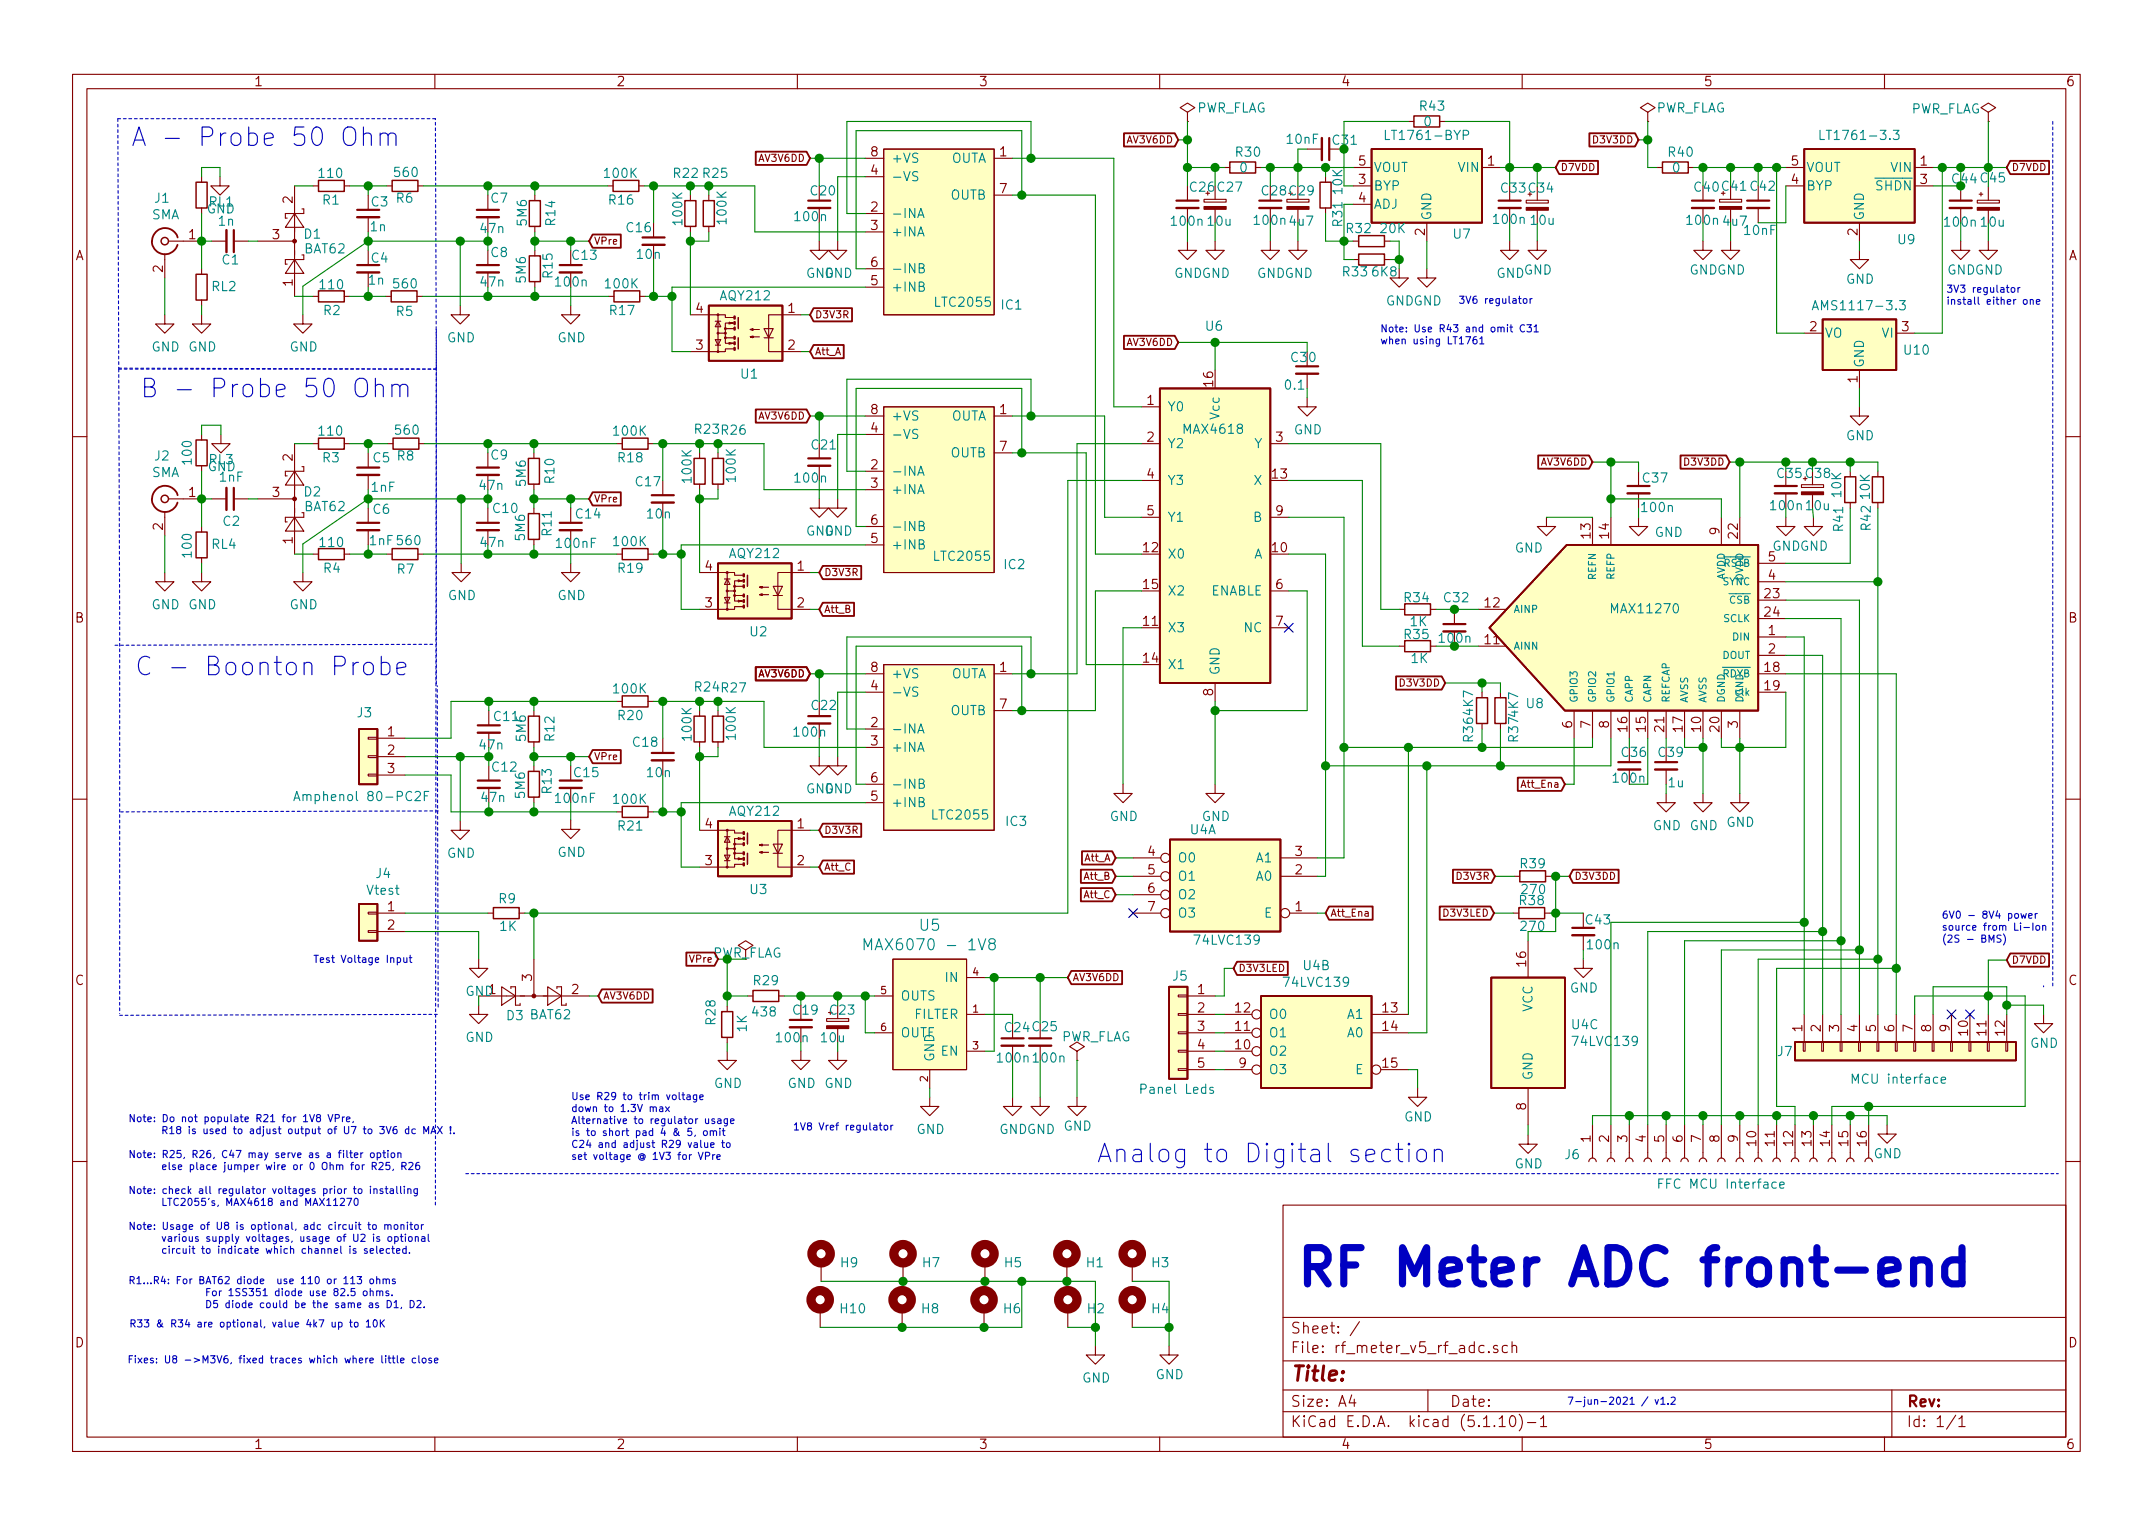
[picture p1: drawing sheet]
<svg xmlns="http://www.w3.org/2000/svg" width="297mm" height="210mm" viewBox="0 0 297 210" stroke-linecap="round" stroke-linejoin="round" font-family="sans-serif">
<defs><g id="words">
<text font-size="7" fill="#0000c2" x="178.6" y="177.4">RF Meter ADC front-end</text>
<g font-size="3.5" fill="#0000c2">
<text x="18" y="20.2">A - Probe 50 Ohm</text>
<text x="19.3" y="54.9">B - Probe 50 Ohm</text>
<text x="18.5" y="93.2">C - Boonton Probe</text>
<text x="151.3" y="160.4">Analog to Digital section</text>
</g>
<text font-size="2.8" fill="#840000" x="178" y="190.5">Title:</text>
<g font-size="2.1" fill="#008484">
<text x="120.7" y="131.1">MAX6070 - 1V8</text>
<text x="126.9" y="128.4">U5</text>
</g>
<g font-size="2.1" fill="#840000">
<text x="178" y="184">Sheet: /</text>
<text x="178" y="186.7">File: rf_meter_v5_rf_adc.sch</text>
<text x="178" y="196.9">KiCad E.D.A. kicad (5.1.10)-1</text>
<text x="178" y="194.1">Size: A4</text>
<text x="200" y="194.1">Date:</text>
<text x="263" y="194.1">Rev:</text>
<text x="263" y="196.9">Id: 1/1</text>
</g>
<g font-size="1.8" fill="#840000">
<text x="35" y="11.9">1</text>
<text x="85" y="11.9">2</text>
<text x="135" y="11.9">3</text>
<text x="185" y="11.9">4</text>
<text x="235" y="11.9">5</text>
<text x="285" y="11.9">6</text>
<text x="120.2" y="21.6">8</text>
<text x="137.9" y="21.6">1</text>
<text x="187.5" y="22.9">5</text>
<text x="205.3" y="22.9">1</text>
<text x="247.2" y="22.9">5</text>
<text x="264.9" y="22.9">1</text>
<text x="40.4" y="28" transform="rotate(-90 40.4 28)">2</text>
<text x="120.2" y="29.2">2</text>
<text x="120.2" y="24.1">4</text>
<text x="137.9" y="26.7">7</text>
<text x="187.5" y="25.4">3</text>
<text x="187.5" y="27.9">4</text>
<text x="247.2" y="25.4">4</text>
<text x="264.9" y="25.4">3</text>
<text x="10.4" y="35.9">A</text>
<text x="26.1" y="33">1</text>
<text x="37.6" y="33">3</text>
<text x="120.2" y="31.7">3</text>
<text x="196.6" y="32.5" transform="rotate(-90 196.6 32.5)">2</text>
<text x="256.3" y="32.5" transform="rotate(-90 256.3 32.5)">2</text>
<text x="285.4" y="35.9">A</text>
<text x="22.5" y="37.6" transform="rotate(-90 22.5 37.6)">2</text>
<text x="40.4" y="39.5" transform="rotate(-90 40.4 39.5)">1</text>
<text x="120.2" y="39.4">5</text>
<text x="120.2" y="36.8">6</text>
<text x="96" y="43.2">4</text>
<text x="108.7" y="43.2">1</text>
<text x="249.7" y="45.7">2</text>
<text x="262.4" y="45.7">3</text>
<text x="96" y="48.3">3</text>
<text x="108.7" y="48.3">2</text>
<text x="167.4" y="53.3" transform="rotate(-90 167.4 53.3)">16</text>
<text x="256.3" y="52.8" transform="rotate(-90 256.3 52.8)">1</text>
<text x="120.2" y="59.7">4</text>
<text x="120.2" y="57.1">8</text>
<text x="137.9" y="57.1">1</text>
<text x="158.3" y="55.9">1</text>
<text x="40.4" y="63.6" transform="rotate(-90 40.4 63.6)">2</text>
<text x="120.2" y="64.8">2</text>
<text x="137.9" y="62.2">7</text>
<text x="158.3" y="61">2</text>
<text x="176" y="61">3</text>
<text x="26.1" y="68.6">1</text>
<text x="37.6" y="68.6">3</text>
<text x="120.2" y="67.3">3</text>
<text x="158.3" y="66">4</text>
<text x="158.3" y="71.1">5</text>
<text x="175.6" y="66">13</text>
<text x="176" y="71.1">9</text>
<text x="22.5" y="73.1" transform="rotate(-90 22.5 73.1)">2</text>
<text x="40.4" y="75" transform="rotate(-90 40.4 75)">1</text>
<text x="120.2" y="74.9">5</text>
<text x="120.2" y="72.4">6</text>
<text x="157.8" y="76.2">12</text>
<text x="175.6" y="76.2">10</text>
<text x="219.5" y="74.2" transform="rotate(-90 219.5 74.2)">13</text>
<text x="222" y="74.2" transform="rotate(-90 222 74.2)">14</text>
<text x="237.2" y="73.8" transform="rotate(-90 237.2 73.8)">9</text>
<text x="239.8" y="74.2" transform="rotate(-90 239.8 74.2)">22</text>
<text x="244" y="77.5">5</text>
<text x="97.3" y="83.8">3</text>
<text x="97.3" y="78.7">4</text>
<text x="110" y="78.7">1</text>
<text x="110" y="83.8">2</text>
<text x="157.8" y="81.3">15</text>
<text x="176" y="81.3">6</text>
<text x="204.9" y="83.8">12</text>
<text x="243.5" y="82.5">23</text>
<text x="244" y="80">4</text>
<text x="10.4" y="85.9">B</text>
<text x="157.8" y="86.4">11</text>
<text x="176" y="86.4">7</text>
<text x="204.9" y="88.9">11</text>
<text x="243.5" y="85.1">24</text>
<text x="244" y="87.6">1</text>
<text x="285.4" y="85.9">B</text>
<text x="120.2" y="95.2">4</text>
<text x="120.2" y="92.7">8</text>
<text x="137.9" y="92.7">1</text>
<text x="157.8" y="91.4">14</text>
<text x="167.4" y="96" transform="rotate(-90 167.4 96)">8</text>
<text x="243.5" y="92.7">18</text>
<text x="243.5" y="95.2">19</text>
<text x="244" y="90.2">2</text>
<text x="53.5" y="101.6">1</text>
<text x="120.2" y="100.3">2</text>
<text x="137.9" y="97.8">7</text>
<text x="216.9" y="100.4" transform="rotate(-90 216.9 100.4)">6</text>
<text x="219.5" y="100.4" transform="rotate(-90 219.5 100.4)">7</text>
<text x="222" y="100.4" transform="rotate(-90 222 100.4)">8</text>
<text x="224.5" y="100.9" transform="rotate(-90 224.5 100.9)">16</text>
<text x="227.1" y="100.9" transform="rotate(-90 227.1 100.9)">15</text>
<text x="229.6" y="100.9" transform="rotate(-90 229.6 100.9)">21</text>
<text x="232.2" y="100.9" transform="rotate(-90 232.2 100.9)">17</text>
<text x="234.7" y="100.9" transform="rotate(-90 234.7 100.9)">10</text>
<text x="237.2" y="100.9" transform="rotate(-90 237.2 100.9)">20</text>
<text x="239.8" y="100.4" transform="rotate(-90 239.8 100.4)">3</text>
<text x="53.5" y="104.1">2</text>
<text x="53.5" y="106.7">3</text>
<text x="120.2" y="102.9">3</text>
<text x="120.2" y="107.9">6</text>
<text x="120.2" y="110.5">5</text>
<text x="97.3" y="119.4">3</text>
<text x="97.3" y="114.3">4</text>
<text x="110" y="114.3">1</text>
<text x="110" y="119.4">2</text>
<text x="158.4" y="118.1">4</text>
<text x="178.7" y="118.1">3</text>
<text x="53.5" y="125.7">1</text>
<text x="158.4" y="120.6">5</text>
<text x="158.4" y="123.2">6</text>
<text x="158.4" y="125.7">7</text>
<text x="178.7" y="125.7">1</text>
<text x="178.7" y="120.6">2</text>
<text x="53.5" y="128.3">2</text>
<text x="10.4" y="135.9">C</text>
<text x="73.4" y="135.4" transform="rotate(-90 73.4 135.4)">3</text>
<text x="78.9" y="137.2">2</text>
<text x="165.3" y="137.2">1</text>
<text x="210.6" y="133.3" transform="rotate(-90 210.6 133.3)">16</text>
<text x="285.4" y="135.9">C</text>
<text x="165.3" y="139.7">2</text>
<text x="165.3" y="142.2">3</text>
<text x="170.5" y="142.2">11</text>
<text x="170.5" y="139.7">12</text>
<text x="190.8" y="139.7">13</text>
<text x="190.8" y="142.2">14</text>
<text x="248.7" y="142.3" transform="rotate(-90 248.7 142.3)">1</text>
<text x="251.2" y="142.3" transform="rotate(-90 251.2 142.3)">2</text>
<text x="253.7" y="142.3" transform="rotate(-90 253.7 142.3)">3</text>
<text x="256.3" y="142.3" transform="rotate(-90 256.3 142.3)">4</text>
<text x="258.8" y="142.3" transform="rotate(-90 258.8 142.3)">5</text>
<text x="261.4" y="142.3" transform="rotate(-90 261.4 142.3)">6</text>
<text x="263.9" y="142.3" transform="rotate(-90 263.9 142.3)">7</text>
<text x="266.4" y="142.3" transform="rotate(-90 266.4 142.3)">8</text>
<text x="269" y="142.3" transform="rotate(-90 269 142.3)">9</text>
<text x="271.5" y="142.8" transform="rotate(-90 271.5 142.8)">10</text>
<text x="274.1" y="142.8" transform="rotate(-90 274.1 142.8)">11</text>
<text x="276.6" y="142.8" transform="rotate(-90 276.6 142.8)">12</text>
<text x="165.3" y="144.8">4</text>
<text x="165.3" y="147.3">5</text>
<text x="170.5" y="144.8">10</text>
<text x="171" y="147.3">9</text>
<text x="190.8" y="147.3">15</text>
<text x="210.6" y="153.1" transform="rotate(-90 210.6 153.1)">8</text>
<text x="219.5" y="157.6" transform="rotate(-90 219.5 157.6)">1</text>
<text x="222" y="157.6" transform="rotate(-90 222 157.6)">2</text>
<text x="224.5" y="157.6" transform="rotate(-90 224.5 157.6)">3</text>
<text x="227.1" y="157.6" transform="rotate(-90 227.1 157.6)">4</text>
<text x="229.6" y="157.6" transform="rotate(-90 229.6 157.6)">5</text>
<text x="232.2" y="157.6" transform="rotate(-90 232.2 157.6)">6</text>
<text x="234.7" y="157.6" transform="rotate(-90 234.7 157.6)">7</text>
<text x="237.2" y="157.6" transform="rotate(-90 237.2 157.6)">8</text>
<text x="239.8" y="157.6" transform="rotate(-90 239.8 157.6)">9</text>
<text x="242.3" y="158.1" transform="rotate(-90 242.3 158.1)">10</text>
<text x="244.9" y="158.1" transform="rotate(-90 244.9 158.1)">11</text>
<text x="247.4" y="158.1" transform="rotate(-90 247.4 158.1)">12</text>
<text x="249.9" y="158.1" transform="rotate(-90 249.9 158.1)">13</text>
<text x="252.5" y="158.1" transform="rotate(-90 252.5 158.1)">14</text>
<text x="255" y="158.1" transform="rotate(-90 255 158.1)">15</text>
<text x="257.6" y="158.1" transform="rotate(-90 257.6 158.1)">16</text>
<text x="10.4" y="185.9">D</text>
<text x="285.4" y="185.9">D</text>
<text x="35" y="199.9">1</text>
<text x="85" y="199.9">2</text>
<text x="135" y="199.9">3</text>
<text x="185" y="199.9">4</text>
<text x="235" y="199.9">5</text>
<text x="285" y="199.9">6</text>
</g>
<g font-size="1.8" fill="#008484">
<text x="165" y="15.5">PWR_FLAG</text>
<text x="196" y="15.3">R43</text>
<text x="196.5" y="17.4">0</text>
<text x="228.3" y="15.5">PWR_FLAG</text>
<text x="263.5" y="15.7">PWR_FLAG</text>
<text x="122.9" y="22.5">+VS</text>
<text x="131.1" y="22.5">OUTA</text>
<text x="170.6" y="21.6">R30</text>
<text x="171.1" y="23.8">0</text>
<text x="177.6" y="19.9">10nF</text>
<text x="183.9" y="20">C31</text>
<text x="189.5" y="23.7">VOUT</text>
<text x="191.7" y="19.3">LT1761-BYP</text>
<text x="201.3" y="23.7">VIN</text>
<text x="230.3" y="21.6">R40</text>
<text x="230.8" y="23.8">0</text>
<text x="249.2" y="23.7">VOUT</text>
<text x="252" y="19.3">LT1761-3.3</text>
<text x="261" y="23.7">VIN</text>
<text x="21.4" y="28">J1</text>
<text x="28.5" y="29.5">GND</text>
<text x="28.9" y="28.5">RL1</text>
<text x="44.1" y="24.6">110</text>
<text x="44.6" y="28.2">R1</text>
<text x="51.3" y="28.5">C3</text>
<text x="54.5" y="24.4">560</text>
<text x="54.7" y="28">R6</text>
<text x="67.8" y="28">C7</text>
<text x="83.5" y="24.6">100K</text>
<text x="84.1" y="28.2">R16</text>
<text x="93" y="24.6">R22 R25</text>
<text x="111.9" y="27">C20</text>
<text x="122.9" y="25">-VS</text>
<text x="131.1" y="27.6">OUTB</text>
<text x="164.2" y="26.5">C26 C27</text>
<text x="174.1" y="27">C28 C29</text>
<text x="185.2" y="26.7" transform="rotate(-90 185.2 26.7)">10K</text>
<text x="189.5" y="26.3">BYP</text>
<text x="189.5" y="28.8">ADJ</text>
<text x="207.2" y="26.6">C33 C34</text>
<text x="233.8" y="26.5">C40 C41 C42</text>
<text x="249.2" y="26.3">BYP</text>
<text x="258.9" y="26.3">SHDN</text>
<text x="269.4" y="25.3">C44 C45</text>
<text x="20.9" y="30.3">SMA</text>
<text x="30.2" y="31.2">1n</text>
<text x="42" y="32.9">D1</text>
<text x="42.1" y="35">BAT62</text>
<text x="51.2" y="31.9">1n</text>
<text x="66.4" y="32.2">47n</text>
<text x="67.8" y="35.5">C8</text>
<text x="72.7" y="31.1" transform="rotate(-90 72.7 31.1)">5M6</text>
<text x="76.6" y="31.1" transform="rotate(-90 76.6 31.1)">R14</text>
<text x="79" y="35.9">C13</text>
<text x="86.5" y="32">C16</text>
<text x="88" y="35.7">10n</text>
<text x="94.2" y="30.9" transform="rotate(-90 94.2 30.9)">100K</text>
<text x="100.3" y="30.8" transform="rotate(-90 100.3 30.8)">100K</text>
<text x="109.8" y="30.5">100n</text>
<text x="122.9" y="30.1">-INA</text>
<text x="122.9" y="32.6">+INA</text>
<text x="161.7" y="31.2">100n 10u</text>
<text x="173.2" y="31">100n 4u7</text>
<text x="185.2" y="31.2" transform="rotate(-90 185.2 31.2)">R31</text>
<text x="185.8" y="32.2">R32</text>
<text x="190.5" y="32.2">20K</text>
<text x="197.5" y="30.5" transform="rotate(-90 197.5 30.5)">GND</text>
<text x="200.6" y="32.9">U7</text>
<text x="206.2" y="30.9">100n 10u</text>
<text x="232.9" y="31">100n 4u7</text>
<text x="240.7" y="32.4">10nF</text>
<text x="257.2" y="30.5" transform="rotate(-90 257.2 30.5)">GND</text>
<text x="261.9" y="33.7">U9</text>
<text x="268.4" y="31.3">100n 10u</text>
<text x="29.2" y="40.2">RL2</text>
<text x="30.7" y="36.5">C1</text>
<text x="44.2" y="39.9">110</text>
<text x="50.9" y="39.3">1n</text>
<text x="51.3" y="36.2">C4</text>
<text x="54.4" y="39.8">560</text>
<text x="66.4" y="39.5">47n</text>
<text x="72.6" y="38.9" transform="rotate(-90 72.6 38.9)">5M6</text>
<text x="76.3" y="38.3" transform="rotate(-90 76.3 38.3)">R15</text>
<text x="76.8" y="39.5">100n</text>
<text x="83.6" y="39.8">100K</text>
<text x="99.5" y="41.4">AQY212</text>
<text x="111.2" y="38.3">GND</text>
<text x="113.7" y="38.3">GND</text>
<text x="122.9" y="40.3">+INB</text>
<text x="122.9" y="37.7">-INB</text>
<text x="162" y="38.3">GNDGND</text>
<text x="173.4" y="38.3">GNDGND</text>
<text x="185.3" y="38.1">R33</text>
<text x="189.4" y="38.1">6K8</text>
<text x="206.5" y="38.3">GND</text>
<text x="210.2" y="37.9">GND</text>
<text x="233.1" y="37.9">GNDGND</text>
<text x="254.7" y="39.2">GND</text>
<text x="268.7" y="37.9">GNDGND</text>
<text x="44.7" y="43.5">R2</text>
<text x="54.7" y="43.6">R5</text>
<text x="61.7" y="47.2">GND</text>
<text x="76.9" y="47.2">GND</text>
<text x="84.2" y="43.5">R17</text>
<text x="129.2" y="42.3">LTC2055</text>
<text x="138.2" y="42.7">IC1</text>
<text x="166.4" y="45.6">U6</text>
<text x="191.2" y="42.2">GNDGND</text>
<text x="251.1" y="42.8">AMS1117-3.3</text>
<text x="251.7" y="46.6">VO</text>
<text x="259.7" y="46.6">VI</text>
<text x="20.9" y="48.5">GND GND</text>
<text x="40" y="48.5">GND</text>
<text x="102.3" y="52.2">U1</text>
<text x="177.4" y="53.8">0.1</text>
<text x="178.2" y="50">C30</text>
<text x="257.2" y="50.8" transform="rotate(-90 257.2 50.8)">GND</text>
<text x="262.8" y="48.9">U10</text>
<text x="54.7" y="60">560</text>
<text x="95.9" y="59.9">R23 R26</text>
<text x="122.9" y="58">+VS</text>
<text x="131.1" y="58">OUTA</text>
<text x="161" y="56.8">Y0</text>
<text x="163.4" y="59.9">MAX4618</text>
<text x="168.3" y="57.8" transform="rotate(-90 168.3 57.8)">Vcc</text>
<text x="178.5" y="59.9">GND</text>
<text x="20.9" y="65.8">SMA</text>
<text x="21.4" y="63.5">J2</text>
<text x="26.5" y="64" transform="rotate(-90 26.5 64)">100</text>
<text x="28.7" y="65">GND</text>
<text x="28.9" y="64.1">RL3</text>
<text x="44.1" y="60.1">110</text>
<text x="44.6" y="63.8">R3</text>
<text x="51.5" y="63.8">C5 R8</text>
<text x="67.8" y="63.4">C9</text>
<text x="84.8" y="60.1">100K</text>
<text x="85.3" y="63.8">R18</text>
<text x="112" y="62">C21</text>
<text x="122.9" y="65.7">-INA</text>
<text x="122.9" y="60.6">-VS</text>
<text x="131.1" y="63.1">OUTB</text>
<text x="161" y="61.8">Y2</text>
<text x="173.1" y="61.8">Y</text>
<text x="245.3" y="66">C35 C38</text>
<text x="254.7" y="60.8">GND</text>
<text x="30.3" y="66.5">1nF</text>
<text x="42" y="68.5">D2</text>
<text x="42.1" y="70.5">BAT62</text>
<text x="51.3" y="67.9">1nF</text>
<text x="51.5" y="70.9">C6</text>
<text x="66.2" y="67.6">47n</text>
<text x="68.1" y="70.8">C10</text>
<text x="72.6" y="67" transform="rotate(-90 72.6 67)">5M6</text>
<text x="76.5" y="66.6" transform="rotate(-90 76.5 66.6)">R10</text>
<text x="79.5" y="71.5">C14</text>
<text x="87.8" y="67.1">C17</text>
<text x="89.4" y="71.5">10n</text>
<text x="95.4" y="66.5" transform="rotate(-90 95.4 66.5)">100K</text>
<text x="101.5" y="66.4" transform="rotate(-90 101.5 66.4)">100K</text>
<text x="109.8" y="66.6">100n</text>
<text x="122.9" y="68.2">+INA</text>
<text x="161" y="66.9">Y3</text>
<text x="173.1" y="66.9">X</text>
<text x="226.6" y="70.7">100n</text>
<text x="226.7" y="66.6">C37</text>
<text x="244.4" y="70.4">100n 10u</text>
<text x="254.1" y="68.5" transform="rotate(-90 254.1 68.5)">10K</text>
<text x="258" y="68.8" transform="rotate(-90 258 68.8)">10K</text>
<text x="26.5" y="76.8" transform="rotate(-90 26.5 76.8)">100</text>
<text x="29.2" y="75.7">RL4</text>
<text x="30.8" y="72.6">C2</text>
<text x="44.2" y="75.5">110</text>
<text x="51" y="75.2">1nF 560</text>
<text x="66.4" y="75.5">47n</text>
<text x="72.4" y="74.5" transform="rotate(-90 72.4 74.5)">5M6</text>
<text x="76.1" y="73.9" transform="rotate(-90 76.1 73.9)">R11</text>
<text x="76.9" y="75.6">100nF</text>
<text x="84.8" y="75.4">100K</text>
<text x="100.7" y="77">AQY212</text>
<text x="111.2" y="73.9">GND</text>
<text x="113.7" y="73.9">GND</text>
<text x="122.9" y="75.8">+INB</text>
<text x="122.9" y="73.3">-INB</text>
<text x="129" y="77.4">LTC2055</text>
<text x="161" y="77.1">X0</text>
<text x="161" y="72">Y1</text>
<text x="173" y="77.1">A</text>
<text x="173" y="72">B</text>
<text x="209" y="76.2">GND</text>
<text x="228.3" y="74.1">GND</text>
<text x="244.5" y="76">GNDGND</text>
<text x="254.3" y="73.2" transform="rotate(-90 254.3 73.2)">R41</text>
<text x="258.1" y="73.1" transform="rotate(-90 258.1 73.1)">R42</text>
<text x="44.7" y="79">R4</text>
<text x="54.8" y="79.2">R7</text>
<text x="61.8" y="82.8">GND</text>
<text x="76.9" y="82.8">GND</text>
<text x="85.3" y="79">R19</text>
<text x="138.6" y="78.5">IC2</text>
<text x="161" y="82.2">X2</text>
<text x="167" y="82.2">ENABLE</text>
<text x="193.8" y="83.1">R34</text>
<text x="199.3" y="83.1">C32</text>
<text x="20.9" y="84.1">GND GND</text>
<text x="40" y="84.1">GND</text>
<text x="103.5" y="87.8">U2</text>
<text x="161" y="87.2">X3</text>
<text x="171.7" y="87.2">NC</text>
<text x="193.8" y="88.2">R35</text>
<text x="194.6" y="86.4">1K</text>
<text x="198.7" y="88.7">100n</text>
<text x="222.5" y="84.6">MAX11270</text>
<text x="84.8" y="95.7">100K</text>
<text x="95.9" y="95.4">R24 R27</text>
<text x="122.9" y="93.6">+VS</text>
<text x="131.1" y="93.6">OUTA</text>
<text x="161" y="92.3">X1</text>
<text x="168.3" y="93.2" transform="rotate(-90 168.3 93.2)">GND</text>
<text x="194.7" y="91.5">1K</text>
<text x="49.3" y="99">J3</text>
<text x="68.2" y="99.5">C11</text>
<text x="85.3" y="99.4">R20</text>
<text x="101.5" y="101.9" transform="rotate(-90 101.5 101.9)">100K</text>
<text x="109.7" y="101.6">100n</text>
<text x="112" y="98">C22</text>
<text x="122.9" y="101.2">-INA</text>
<text x="122.9" y="96.1">-VS</text>
<text x="131.1" y="98.7">OUTB</text>
<text x="203.3" y="98.6" transform="rotate(-90 203.3 98.6)">4K7</text>
<text x="210.6" y="97.7">U8</text>
<text x="66.2" y="103.4">47n</text>
<text x="68" y="106.5">C12</text>
<text x="72.6" y="102.2" transform="rotate(-90 72.6 102.2)">5M6</text>
<text x="76.5" y="102.2" transform="rotate(-90 76.5 102.2)">R12</text>
<text x="79.3" y="107.2">C15</text>
<text x="87.4" y="103">C18</text>
<text x="89.4" y="107.2">10n</text>
<text x="95.4" y="102.1" transform="rotate(-90 95.4 102.1)">100K</text>
<text x="122.9" y="103.8">+INA</text>
<text x="203.3" y="102.3" transform="rotate(-90 203.3 102.3)">R36</text>
<text x="209.5" y="102.3" transform="rotate(-90 209.5 102.3)">R374K7</text>
<text x="222.7" y="108">100n</text>
<text x="223.8" y="104.4">C36</text>
<text x="228.9" y="104.4">C39</text>
<text x="41.8" y="110.5">Amphenol 80-PC2F</text>
<text x="66.5" y="110.7">47n</text>
<text x="72.4" y="110.1" transform="rotate(-90 72.4 110.1)">5M6</text>
<text x="76.1" y="109.4" transform="rotate(-90 76.1 109.4)">R13</text>
<text x="76.8" y="110.8">100nF</text>
<text x="84.8" y="110.9">100K</text>
<text x="100.7" y="112.6">AQY212</text>
<text x="111.2" y="109.5">GND</text>
<text x="113.7" y="109.5">GND</text>
<text x="122.9" y="111.4">+INB</text>
<text x="122.9" y="108.8">-INB</text>
<text x="128.8" y="113.1">LTC2055</text>
<text x="138.8" y="114">IC3</text>
<text x="153.1" y="113.3">GND</text>
<text x="165.8" y="113.3">GND</text>
<text x="230.2" y="108.6">1u</text>
<text x="61.7" y="118.4">GND</text>
<text x="76.9" y="118.2">GND</text>
<text x="85.3" y="114.6">R21</text>
<text x="162.4" y="119">O0</text>
<text x="164.2" y="115.1">U4A</text>
<text x="173.4" y="119">A1</text>
<text x="209.8" y="119.8">R39</text>
<text x="228" y="114.5">GND GND</text>
<text x="238.2" y="114.1">GND</text>
<text x="50.7" y="123.5">Vtest</text>
<text x="51.9" y="121.2">J4</text>
<text x="68.9" y="124.6">R9</text>
<text x="103.5" y="123.4">U3</text>
<text x="162.4" y="121.5">O1</text>
<text x="162.4" y="124.1">O2</text>
<text x="173.4" y="121.5">A0</text>
<text x="209.7" y="124.9">R38</text>
<text x="210.1" y="123.4">270</text>
<text x="69" y="128.4">1K</text>
<text x="162.4" y="126.6">O3</text>
<text x="165" y="130.3">74LVC139</text>
<text x="174.5" y="126.6">E</text>
<text x="210" y="128.4">270</text>
<text x="218.8" y="127.6">C43</text>
<text x="219.2" y="131">100n</text>
<text x="64.2" y="137.4">GND1</text>
<text x="104" y="135.9">R29</text>
<text x="130.6" y="135.5">IN</text>
<text x="161.8" y="135.3">J5</text>
<text x="177.4" y="136.2">74LVC139</text>
<text x="179.9" y="133.9">U4B</text>
<text x="216.6" y="137">GND</text>
<text x="64.2" y="143.8">GND</text>
<text x="69.9" y="140.8">D3 BAT62</text>
<text x="98.7" y="141.3" transform="rotate(-90 98.7 141.3)">R28</text>
<text x="103" y="142.3" transform="rotate(-90 103 142.3)">1K</text>
<text x="103.9" y="140.3">438</text>
<text x="107.3" y="143.8">100n</text>
<text x="109.5" y="140">C19</text>
<text x="113.4" y="143.8">10u</text>
<text x="114.6" y="140">C23</text>
<text x="124.2" y="138">OUTS</text>
<text x="124.2" y="143.1">OUTF</text>
<text x="126.1" y="140.6">FILTER</text>
<text x="138.7" y="142.4">C24 C25</text>
<text x="146.3" y="143.7">PWR_FLAG</text>
<text x="175" y="143.1">O1</text>
<text x="175" y="140.6">O0</text>
<text x="186" y="140.6">A1</text>
<text x="186" y="143.1">A0</text>
<text x="211.5" y="139.6" transform="rotate(-90 211.5 139.6)">VCC</text>
<text x="216.9" y="142">U4C</text>
<text x="128.9" y="146.6" transform="rotate(-90 128.9 146.6)">GND</text>
<text x="129.9" y="145.7">EN</text>
<text x="137.7" y="146.6">100n 100n</text>
<text x="175" y="145.7">O2</text>
<text x="175" y="148.2">O3</text>
<text x="187" y="148.2">E</text>
<text x="211.5" y="149.1" transform="rotate(-90 211.5 149.1)">GND</text>
<text x="217.2" y="144.3">74LVC139</text>
<text x="245.3" y="145.7">J7</text>
<text x="256" y="149.5">MCU interface</text>
<text x="280.1" y="144.6">GND</text>
<text x="98.5" y="150.1">GND</text>
<text x="108.7" y="150.1">GND GND</text>
<text x="157.7" y="150.9">Panel Leds</text>
<text x="193.7" y="154.7">GND</text>
<text x="126.4" y="156.5">GND</text>
<text x="137.9" y="156.5">GNDGND</text>
<text x="146.7" y="156">GND</text>
<text x="209" y="161.2">GND</text>
<text x="216" y="159.9">J6</text>
<text x="258.5" y="159.8">GND</text>
<text x="229.6" y="164">FFC MCU Interface</text>
<text x="116.1" y="174.8">H9</text>
<text x="127.4" y="174.8">H7</text>
<text x="138.7" y="174.8">H5</text>
<text x="150" y="174.8">H1</text>
<text x="159" y="174.8">H3</text>
<text x="116" y="181.2">H10</text>
<text x="127.2" y="181.2">H8</text>
<text x="138.5" y="181.2">H6</text>
<text x="150.1" y="181.2">H2</text>
<text x="159" y="181.2">H4</text>
<text x="149.3" y="190.7">GND</text>
<text x="159.4" y="190.3">GND</text>
</g>
<text font-size="1.8" fill="#008400" x="98.2" y="132.1">PWR_FLAG</text>
<g font-size="1.4" fill="#840000">
<text x="104.7" y="22.3">AV3V6DD</text>
<text x="155.5" y="19.8">AV3V6DD</text>
<text x="215.3" y="23.6">D7VDD</text>
<text x="220" y="19.8">D3V3DD</text>
<text x="277.5" y="23.6">D7VDD</text>
<text x="81.9" y="33.8">VPre</text>
<text x="112.4" y="43.9">D3V3R</text>
<text x="155.5" y="47.7">AV3V6DD</text>
<text x="112.4" y="49">Att_A</text>
<text x="104.7" y="57.9">AV3V6DD</text>
<text x="212.7" y="64.2">AV3V6DD</text>
<text x="232.6" y="64.2">D3V3DD</text>
<text x="81.9" y="69.3">VPre</text>
<text x="113.7" y="79.5">D3V3R</text>
<text x="113.7" y="84.6">Att_B</text>
<text x="104.7" y="93.4">AV3V6DD</text>
<text x="193.3" y="94.7">D3V3DD</text>
<text x="81.9" y="104.9">VPre</text>
<text x="210.1" y="108.7">Att_Ena</text>
<text x="113.7" y="115">D3V3R</text>
<text x="149.6" y="118.8">Att_A</text>
<text x="113.7" y="120.1">Att_C</text>
<text x="149.6" y="123.9">Att_C</text>
<text x="149.6" y="121.4">Att_B</text>
<text x="201.2" y="121.4">D3V3R</text>
<text x="217.2" y="121.4">D3V3DD</text>
<text x="183.5" y="126.5">Att_Ena</text>
<text x="199.3" y="126.5">D3V3LED</text>
<text x="83.2" y="137.9">AV3V6DD</text>
<text x="95.3" y="132.8">VPre</text>
<text x="121.5" y="137.2">5</text>
<text x="134.2" y="134.6">4</text>
<text x="148" y="135.4">AV3V6DD</text>
<text x="170.8" y="134.1">D3V3LED</text>
<text x="277.5" y="132.9">D7VDD</text>
<text x="121.5" y="142.2">6</text>
<text x="134.2" y="139.7">1</text>
<text x="128" y="149.2" transform="rotate(-90 128 149.2)">2</text>
<text x="134.2" y="144.8">3</text>
</g>
<g font-size="1.4" fill="#0000c2">
<text x="201.2" y="41.9">3V6 regulator</text>
<text x="268.5" y="40.4">3V3 regulator</text>
<text x="190.4" y="45.8">Note: Use R43 and omit C31</text>
<text x="190.4" y="47.5">when using LT1761</text>
<text x="268.5" y="42">install either one</text>
<text x="267.8" y="126.7">6V0 - 8V4 power</text>
<text x="267.8" y="128.4">source from Li-Ion</text>
<text x="267.8" y="130">(2S - BMS)</text>
<text x="43.2" y="132.8">Test Voltage Input</text>
<text x="17.7" y="154.8">Note: Do not populate R21 for 1V8 VPre,</text>
<text x="78.7" y="151.8">Use R29 to trim voltage</text>
<text x="78.7" y="153.4">down to 1.3V max</text>
<text x="78.7" y="155.1">Alternative to regulator usage</text>
<text x="109.3" y="156">1V8 Vref regulator</text>
<text x="17.7" y="159.8">Note: R25, R26, C47 may serve as a filter option</text>
<text x="20" y="156.5">R18 is used to adjust output of U7 to 3V6 dc MAX !.</text>
<text x="20" y="161.4">else place jumper wire or 0 Ohm for R25, R26</text>
<text x="78.7" y="156.7">is to short pad 4 &amp; 5, omit</text>
<text x="78.7" y="158.4">C24 and adjust R29 value to</text>
<text x="78.7" y="160">set voltage @ 1V3 for VPre</text>
<text x="17.7" y="164.7">Note: check all regulator voltages prior to installing</text>
<text x="20" y="166.4">LTC2055's, MAX4618 and MAX11270</text>
<text x="17.7" y="169.7">Note: Usage of U8 is optional, adc circuit to monitor</text>
<text x="20" y="171.3">various supply voltages, usage of U2 is optional</text>
<text x="20" y="173">circuit to indicate which channel is selected.</text>
<text x="17.7" y="177.2">R1...R4: For BAT62 diode use 110 or 113 ohms</text>
<text x="23" y="178.8">For 1SS351 diode use 82.5 ohms.</text>
<text x="17.8" y="183.1">R33 &amp; R34 are optional, value 4k7 up to 10K</text>
<text x="23" y="180.5">D5 diode could be the same as D1, D2.</text>
<text x="17.5" y="188.1">Fixes: U8 -&gt;M3V6, fixed traces which where little close</text>
<text x="216.2" y="193.8">7-jun-2021 / v1.2</text>
</g>
<g font-size="1.4" fill="#008484">
<text x="220.2" y="80" transform="rotate(-90 220.2 80)">REFN</text>
<text x="222.7" y="79.9" transform="rotate(-90 222.7 79.9)">REFP</text>
<text x="237.7" y="80.7">SYNC</text>
<text x="237.8" y="78.2">RSTB</text>
<text x="238" y="80.1" transform="rotate(-90 238 80.1)">AVDD</text>
<text x="238.6" y="83.3">CSB</text>
<text x="240.5" y="80.1" transform="rotate(-90 240.5 80.1)">DVDD</text>
<text x="208.8" y="89.6">AINN</text>
<text x="208.8" y="84.6">AINP</text>
<text x="237.8" y="85.8">SCLK</text>
<text x="239.2" y="88.4">DIN</text>
<text x="237.6" y="93.4">RDYB</text>
<text x="237.6" y="90.9">DOUT</text>
<text x="239.6" y="96">clk</text>
<text x="217.7" y="97" transform="rotate(-90 217.7 97)">GPIO3</text>
<text x="220.2" y="97" transform="rotate(-90 220.2 97)">GPIO2</text>
<text x="222.7" y="97" transform="rotate(-90 222.7 97)">GPIO1</text>
<text x="225.3" y="97" transform="rotate(-90 225.3 97)">CAPP</text>
<text x="227.8" y="97" transform="rotate(-90 227.8 97)">CAPN</text>
<text x="230.4" y="97" transform="rotate(-90 230.4 97)">REFCAP</text>
<text x="232.9" y="97" transform="rotate(-90 232.9 97)">AVSS</text>
<text x="235.4" y="97" transform="rotate(-90 235.4 97)">AVSS</text>
<text x="238" y="97" transform="rotate(-90 238 97)">DGND</text>
</g>
</g></defs>
<g fill="none" stroke="#840000" stroke-width=".15">
<path d="M10 10.3h277v189.9h-277zM12 12.2h273v186.1h-273zM60 10.3v1.9M110 10.3v1.9M160 10.3v1.9M163.8 15.5l1-.6-1-.7-1 .7 1 .6v1.3M163.8 16.8h.1M194.3 16.8h.8M198.6 16.8h.8M210 10.3v1.9M227.3 15.5l1-.6-1-.7-1 .7 1 .6v1.3M227.3 16.8h.1"/>
<path d="M260 10.3v1.9M274.3 15.5l1-.6-1-.7-1 .7 1 .6v1.3M274.3 16.8h.1M22.7 35v3.3M23.2 33.3h4.6M27.8 24.4v.7M27.8 28.7v.8M27.8 37.1v.7M29.2 33.3h2M30.4 24.4v1.2h1.2l-1.2 1.3-1.3-1.3h1.3M32.3 33.3h2M35.6 33.3h5"/>
<path d="M40.6 35.8l1.3 1.9h-2.5zM40.6 29.5l1.3 1.9h-2.5zM40.6 25.6v15.3M41.7 28.8h.2v.7h-2.5v.6h.2M41.9 35.2v.6h-2.5v.6h.2M43.2 25.6h.7M47.5 25.6h.8M50.8 30v2M53.3 25.6h.8M57.7 25.6h.7M67.3 26.9v2.1M67.3 30v2"/>
<path d="M67.3 34.5v2.1M67.3 37.6v2M73.8 26.9v.8M73.8 31.2v.8M73.8 34.5v.8M73.8 38.9v.7M78.7 34.5v2.1M78.7 37.6v2M83.8 25.6h.8M88.1 25.6h.8M90.2 30.7v2.1M90.2 33.8v2"/>
<path d="M95.2 26.9v.8M95.2 31.2v.8M97.8 26.9v.8M97.8 31.2v.8M113 33.3v1.2h1.3l-1.3 1.3-1.2-1.3h1.2M113 25.6v2.1M115.6 33.3v1.2h1.2l-1.2 1.3-1.3-1.3h1.3M119.4 21.8h2.5M119.4 29.5h2.5M119.4 32h2.5M119.4 24.4h2.5M119.4 39.6h2.5"/>
<path d="M119.4 37.1h2.5M121.9 20.6h15.3v22.8h-15.3zM137.2 21.8h2.5M137.2 26.9h2.5M163.8 33.3v1.2h1.3l-1.3 1.3-1.2-1.3h1.2M163.8 25.6v2.1M163.8 28.7v2M166.1 27.5h3.1v.4h-3.1zM167.6 33.3v1.2h1.3l-1.3 1.3-1.2-1.3h1.2M167.6 25.6v1.9M167.6 28.9v1.8M168.9 23.1h.8"/>
<path d="M173.2 23.1h.8M175.3 33.3v1.2h1.2l-1.2 1.3-1.3-1.3h1.3M175.3 25.6v2.1M175.3 28.7v2M177.5 27.5h3.1v.4h-3.1zM179.1 33.3v1.2h1.2l-1.2 1.3-1.3-1.3h1.3M179.1 28.9v1.8M180.3 20.6h2.1M182.9 24.4v.7M182.9 28.7v.8M186.7 23.1h2.5M186.7 25.6h2.5"/>
<path d="M186.7 28.2h2.5M186.7 35.8h.8M186.7 33.3h.8M191 35.8h.8M191 33.3h.8M193 37.1v1.2h1.3l-1.3 1.3-1.2-1.3h1.2M196.8 37.1v1.2h1.3l-1.3 1.3-1.2-1.3h1.2M196.8 30.7v2.6M204.5 23.1h2.5M208.3 33.3v1.2h1.2l-1.2 1.3-1.3-1.3h1.3M208.3 25.6v2.1M208.3 28.7v2"/>
<path d="M210.6 27.6h3v.4h-3zM212.1 33.3v1.2h1.3l-1.3 1.3-1.3-1.3h1.3M212.1 25.8v1.8M212.1 29v1.9M228.6 23.1h.8M232.9 23.1h.8M234.9 33.3v1.2h1.3l-1.3 1.3-1.2-1.3h1.2M234.9 25.6v2.1M234.9 28.7v2M237.2 27.5h3.1v.4h-3.1zM238.8 33.3v1.2h1.2l-1.2 1.3-1.3-1.3h1.3M238.8 25.6v1.9"/>
<path d="M238.8 28.9v1.8M242.6 25.6v2.1M242.6 28.7v2M246.4 23.1h2.5M246.4 25.6h2.5M256.5 34.5v1.3h1.3l-1.3 1.3-1.2-1.3h1.2M256.5 30.7v2.6M264.2 23.1h2.5M264.2 25.6h2.5M270.5 33.3v1.2h1.3l-1.3 1.3-1.3-1.3h1.3M270.5 25.6v2.1M270.5 28.7v2"/>
<path d="M272.8 27.6h3v.4h-3zM273 26.8h.6M273.3 26.5v.5M274.3 33.3v1.2h1.3l-1.3 1.3-1.3-1.3h1.3M274.3 25.8v1.8M274.3 29v1.9M22.7 43.4v1.3h1.3l-1.3 1.3-1.2-1.3h1.2M27.8 43.4v1.3h1.3l-1.3 1.3-1.3-1.3h1.3M27.8 41.4v.8M27.8 59.9v.8M30.5 59.9v1.3h1.2l-1.2 1.3-1.3-1.3h1.3M41.8 43.4v1.3h1.3l-1.3 1.3-1.3-1.3h1.3"/>
<path d="M43.2 40.9h.7M47.5 40.9h.8M53.2 40.9h.8M57.5 40.9h.8M63.5 42.2v1.2h1.3l-1.3 1.3-1.3-1.3h1.3M78.7 42.2v1.2h1.3l-1.3 1.3-1.2-1.3h1.2M83.9 40.9h.8M88.3 40.9h.7M95.2 43.4h4.9v.4h1.1M98.7 46.9h.7l-.3 .7zM98.7 47.6h.7M98.7 44.3h.7"/>
<path d="M99.1 44.3l.3 .8h-.7zM99.1 46h1M99.1 43.4v5.1M100.1 46.6v.8h1.1M100.6 47.2l.5 .2-.5 .1zM100.6 44.4l.5 .2-.5 .1zM101.2 44.6h-1.1v.7M101.2 48.1h-1.1v.4h-4.9M101.2 45.3h-1.1v1.3h1.1M103.5 46.5l.4-.2v.3l-.4-.1h1.3M103.5 45.5l.4-.2v.3l-.4-.1h1.3M105.4 45.3h1.3l-.7 1.3z"/>
<path d="M105.4 46.6h1.3M110.5 43.4h-4.5v5.1h4.5M119.4 57.4h2.5M119.4 59.9h2.5M121.9 56.1h15.3v22.9h-15.3zM137.2 57.4h2.5M157.5 56.1h2.5M180.3 54.9v1.2h1.3l-1.3 1.3-1.2-1.3h1.2M180.3 51.6v2M248.9 46h2.6M256.5 56.1v1.3h1.3l-1.3 1.3-1.2-1.3h1.2M256.5 51v2.6"/>
<path d="M261.6 46h2.6M10 60.2h2M22.7 79v1.3h1.3l-1.3 1.2-1.2-1.2h1.2M22.7 70.6v3.3M23.2 68.8h4.6M27.8 79v1.3h1.3l-1.3 1.2-1.3-1.2h1.3M27.8 64.3v.7M27.8 72.6v.8M27.8 77v.7M29.2 68.8h2M32.3 68.8h2M35.6 68.8h5"/>
<path d="M40.6 71.4l1.3 1.9h-2.5zM40.6 65l1.3 1.9h-2.5zM40.6 61.2v15.2M41.7 64.4h.2v.6h-2.5v.7h.2M41.8 79v1.3h1.3l-1.3 1.2-1.3-1.2h1.3M41.9 70.7v.7h-2.5v.6h.2M43.2 61.2h.7M43.2 76.4h.7M47.5 61.2h.8M47.5 76.4h.8M50.8 62.5v2M50.8 65.5v2.1"/>
<path d="M50.8 70.1v2M50.8 73.1v2.1M53.3 76.4h.8M53.5 61.2h.7M57.7 76.4h.7M57.8 61.2h.7M63.6 77.7v1.3h1.3l-1.3 1.3-1.2-1.3h1.2M67.3 62.5v2M67.3 65.5v2.1M67.3 70.1v2M67.3 73.1v2.1M73.7 62.5v.7"/>
<path d="M73.7 66.8v.8M73.7 70.1v.8M73.7 74.4v.8M78.7 77.7v1.3h1.3l-1.3 1.3-1.2-1.3h1.2M78.7 70.1v2M78.7 73.1v2.1M85.1 61.2h.8M85.1 76.4h.8M89.4 61.2h.8M89.4 76.4h.8M91.4 66.3v2M91.4 69.3v2.1"/>
<path d="M96.5 79h4.8v.4h1.2M96.5 62.5v.7M96.5 66.8v.8M99.1 62.5v.7M99.1 66.8v.8M99.9 79.9h.8M100.3 79.9l.4 .7h-.8zM100.3 79v5.1M111.8 79h-4.5v5.1h4.5M113 68.8v1.3h1.3l-1.3 1.3-1.2-1.3h1.2M113 61.2v2M113 64.3v2"/>
<path d="M115.6 68.8v1.3h1.2l-1.2 1.3-1.3-1.3h1.3M119.4 65h2.5M119.4 67.6h2.5M119.4 75.2h2.5M119.4 72.6h2.5M137.2 62.5h2.5M157.5 61.2h2.5M157.5 66.3h2.5M157.5 71.4h2.5M175.3 61.2h2.5M175.3 71.4h2.5M213.4 71.4v1.2h1.2l-1.2 1.3-1.3-1.3h1.3"/>
<path d="M219.7 71.4v3.8M222.2 71.4v3.8M226.1 71.4v1.2h1.2l-1.2 1.3-1.3-1.3h1.3M226.1 65v2.1M226.1 68.1v2M237.5 71.4v3.8M240 71.4v3.8M242.6 77.7h3.8M246.4 71.4v1.2h1.2l-1.2 1.3-1.3-1.3h1.3M246.4 65v2.1M246.4 68.1v2M248.5 66.9h3.1v.4h-3.1z"/>
<path d="M250.1 65v1.9M250.1 68.2v1.9M250.2 71.4v1.2h1.3l-1.3 1.3-1.3-1.3h1.3M255.3 65v.8M255.3 69.3v.8M259.1 65v.8M259.1 69.3v.8M285 60.2h2M67.4 98v2.1M73.7 98v.8M85.1 96.8h.8M89.4 96.8h.8"/>
<path d="M96.5 98v.8M99.1 98v.8M99.9 82.4h.8l-.4 .8zM99.9 83.2h.8M100.3 81.5h1M101.3 82.2v.7h1.2M101.9 82.8l.5 .1-.5 .2zM101.9 80l.5 .1-.5 .2zM102.5 80.1h-1.2v.8M102.5 83.7h-1.2v.4h-4.8M102.5 80.9h-1.2v1.3h1.2M104.8 82l.4-.1v.3l-.4-.2h1.2"/>
<path d="M104.8 81l.4-.1v.2l-.4-.1h1.2M106.7 80.9h1.2l-.6 1.3zM106.7 82.2h1.2M113 96.8v2M119.4 93h2.5M119.4 95.5h2.5M121.9 91.7h15.3v22.8h-15.3zM137.2 93h2.5M137.2 98h2.5M167.6 94.2v2.6M175.3 81.5h2.5M175.3 86.6h2.5"/>
<path d="M193 89.1h.8M193 84.1h.8M197.4 89.1h.7M197.4 84.1h.7M200.7 84.1v2M204 89.1h3.8M204 84.1h3.8M204.5 95.5v.8M204.5 99.8v.8M207 95.5v.8M207 99.8v.8M217.2 98v3.8"/>
<path d="M219.7 98v3.8M222.2 98v3.8M224.8 98v3.8M227.3 98v3.8M229.9 98v3.8M232.4 98v3.8M234.9 98v3.8M237.5 98v3.8M240 98v3.8M242.6 93h3.8M242.6 95.5h3.8M242.6 87.9h3.8"/>
<path d="M242.6 90.4h3.8M242.6 82.8h3.8M242.6 85.3h3.8M242.6 80.3h3.8M10 110.3h2M50.8 106.8h1.3v.3h-1.3zM50.8 101.7h1.3v.3h-1.3zM50.8 104.3h1.3v.2h-1.3zM52.1 101.8h3.8M52.1 104.4h3.8M52.1 106.9h3.8M63.5 113.3v1.2h1.3l-1.3 1.3-1.3-1.3h1.3"/>
<path d="M67.4 101.1v2M67.4 105.7v2M67.4 108.7v2M73.7 102.4v.7M73.7 105.7v.7M73.7 110v.7M78.7 113.2v1.2h1.3l-1.3 1.3-1.2-1.3h1.2M78.7 108.7v2M85.1 112h.8M89.4 112h.8M91.4 101.8v2.1M91.4 104.9v2"/>
<path d="M96.5 114.5h4.8v.4h1.2M96.5 102.4v.7M99.1 102.4v.7M99.9 118h.8l-.4 .7zM99.9 118.7h.8M99.9 115.4h.8M100.3 115.4l.4 .8h-.8zM100.3 114.5v5.1M100.3 117.1h1M101.3 117.7v.8h1.2M101.9 118.4l.5 .1-.5 .1zM101.9 115.6l.5 .1-.5 .1z"/>
<path d="M102.5 115.7h-1.2v.8M102.5 119.2h-1.2v.4h-4.8M102.5 116.5h-1.2v1.2h1.2M104.8 117.6l.4-.1v.2l-.4-.1h1.2M104.8 116.6l.4-.1v.2l-.4-.1h1.2M106.7 116.5h1.2l-.6 1.2zM106.7 117.7h1.2M111.8 114.5h-4.5v5.1h4.5M113 104.4v1.3h1.3l-1.3 1.2-1.2-1.2h1.2M115.6 104.4v1.3h1.2l-1.2 1.2-1.3-1.2h1.3M119.4 100.6h2.5M119.4 103.1h2.5"/>
<path d="M119.4 110.7h2.5M119.4 108.2h2.5M154.9 108.2v1.3h1.3l-1.3 1.2-1.2-1.2h1.2M156.3 118.4h3.8M167.6 108.2v1.3h1.3l-1.3 1.2-1.2-1.2h1.2M176.7 118.4h5M224.8 103.1v2.1M229.9 109.5v1.2h1.2l-1.2 1.3-1.3-1.3h1.3M229.9 103.1v2.1M229.9 106.2v2M234.9 109.5v1.2h1.3l-1.3 1.3-1.2-1.3h1.2M240 109.5v1.2h1.3l-1.3 1.3-1.2-1.3h1.2"/>
<path d="M285 110.3h2M50.8 128.4h1.3v.2h-1.3zM50.8 125.9h1.3v.2h-1.3zM52.1 126h3.8M52.1 128.5h3.8M66 132.3v1.3h1.3l-1.3 1.3-1.2-1.3h1.2M66 138.7v1.2h1.3l-1.3 1.3-1.2-1.3h1.2M66 137.4h15.3M67.3 126h.8M69.2 136.1l1.9 1.3-1.9 1.3zM70.5 136.4v-.3h.6v2.6h.7v-.3M71.6 126h.8"/>
<path d="M73.7 132.3v5.1M75.6 136.1l1.9 1.3-1.9 1.3zM76.8 136.4v-.3h.7v2.6h.6v-.3M100.3 138.8v.8M102.9 131.1l1-.7-1-.6-1 .6 1 .7v1.2M103.1 137.4h.8M107.4 137.4h.8M110.5 138.7v2M120.6 137.4h2.6M123.2 132.3h10.1v15.3h-10.1zM133.3 139.9h2.6M133.3 134.9h2.6"/>
<path d="M156.3 126h3.8M156.3 120.9h3.8M156.3 123.4h3.8M162.6 139.8h1.2v.3h-1.2zM162.6 137.3h1.2v.2h-1.2zM163.8 137.4h3.8M163.8 139.9h3.8M168.9 139.9h3.8M176.7 120.9h5M177.9 126h3.8M189.2 139.9h5.1M208.8 126h.7"/>
<path d="M208.9 120.9h.8M210.8 129.8v5.1M213.1 126h.8M213.2 120.9h.8M218.4 132.3v1.3h1.3l-1.3 1.3-1.2-1.3h1.2M218.4 129v2.1M248.9 139.9v3.9M251.5 139.9v3.9M254 139.9v3.9M256.5 139.9v3.9M259.1 139.9v3.9M261.6 139.9v3.9"/>
<path d="M264.2 139.9v3.9M266.7 139.9v3.9M269.2 139.9v3.9M271.8 139.9v3.9M274.3 139.9v3.9M276.9 139.9v3.9M281.9 139.9v1.3h1.3l-1.3 1.3-1.2-1.3h1.2M100.3 145v1.3h1.3l-1.3 1.3-1.2-1.3h1.2M100.3 143.1v.8M110.5 145v1.3h1.3l-1.3 1.3-1.3-1.3h1.3M110.5 141.7v2.1M114 140.5h3.1v.4h-3.1z"/>
<path d="M115.6 145v1.3h1.2l-1.2 1.3-1.3-1.3h1.3M115.6 141.9v1.9M120.6 142.5h2.6M128.3 151.4v1.2h1.2l-1.2 1.3-1.3-1.3h1.3M128.3 147.6v2.5M133.3 145h2.6M139.7 151.4v1.2h1.3l-1.3 1.3-1.3-1.3h1.3M139.7 141.2v2.1M139.7 144.3v2M143.5 151.4v1.2h1.3l-1.3 1.3-1.3-1.3h1.3M143.5 141.2v2.1M143.5 144.3v2"/>
<path d="M148.6 151.4v1.2h1.3l-1.3 1.3-1.3-1.3h1.3M148.6 145l1-.6-1-.6-1 .6 1 .6v1.3M148.6 146.3h.1M162.6 147.4h1.2v.3h-1.2zM162.6 144.9h1.2v.3h-1.2zM162.6 142.4h1.2v.2h-1.2zM163.8 145h3.8M163.8 142.5h3.8M163.8 147.6h3.8M168.9 145h3.8M168.9 142.5h3.8M168.9 147.6h3.8"/>
<path d="M189.2 142.5h5.1M190.5 147.6h3.8M195.6 150.1v1.3h1.2l-1.2 1.2-1.3-1.2h1.3M210.8 156.6v1.3h1.3l-1.3 1.2-1.3-1.2h1.3M210.8 150.1v5.1M219.7 155.2v4.6M222.2 155.2v4.6M224.8 155.2v4.6M227.3 155.2v4.6M229.9 155.2v4.6M232.4 155.2v4.6M234.9 155.2v4.6"/>
<path d="M237.5 155.2v4.6M240 155.2v4.6M242.6 155.2v4.6M245.1 155.2v4.6M247.6 155.2v4.6M248.8 143.8h.2v1.2h-.2zM250.2 155.2v4.6M251.3 143.8h.3v1.2h-.3zM252.7 155.2v4.6M253.9 143.8h.2v1.2h-.2zM255.3 155.2v4.6M256.4 143.8h.3v1.2h-.3z"/>
<path d="M257.8 155.2v4.6M259 143.8h.2v1.2h-.2zM260.3 155.2v1.3h1.3l-1.3 1.2-1.2-1.2h1.2M261.5 143.8h.2v1.2h-.2zM264 143.8h.3v1.2h-.3zM266.6 143.8h.2v1.2h-.2zM269.1 143.8h.3v1.2h-.3zM271.7 143.8h.2v1.2h-.2zM274.2 143.8h.2v1.2h-.2zM276.7 143.8h.3v1.2h-.3zM10 160.2h2M113.3 174.2v2.6"/>
<path d="M124.6 174.2v2.6M135.9 174.2v2.6M147.2 174.2v2.6M156.2 174.2v2.6M177 166.3h108v32h-108zM219.2 160.3a.51 .51 0 0 1 .5-.5 .51 .51 0 0 1 .5 .5M221.7 160.3a.51 .51 0 0 1 .5-.5 .51 .51 0 0 1 .6 .5M224.3 160.3a.51 .51 0 0 1 .5-.5 .51 .51 0 0 1 .5 .5M226.8 160.3a.51 .51 0 0 1 .5-.5 .51 .51 0 0 1 .5 .5M229.4 160.3a.51 .51 0 0 1 .5-.5 .51 .51 0 0 1 .5 .5M231.9 160.3a.51 .51 0 0 1 .5-.5 .51 .51 0 0 1 .5 .5M234.4 160.3a.51 .51 0 0 1 .5-.5 .51 .51 0 0 1 .6 .5"/>
<path d="M237 160.3a.51 .51 0 0 1 .5-.5 .51 .51 0 0 1 .5 .5M239.5 160.3a.51 .51 0 0 1 .5-.5 .51 .51 0 0 1 .5 .5M242.1 160.3a.51 .51 0 0 1 .5-.5 .51 .51 0 0 1 .5 .5M244.6 160.3a.51 .51 0 0 1 .5-.5 .51 .51 0 0 1 .5 .5M247.1 160.3a.51 .51 0 0 1 .5-.5 .51 .51 0 0 1 .6 .5M249.7 160.3a.51 .51 0 0 1 .5-.5 .51 .51 0 0 1 .5 .5M252.2 160.3a.51 .51 0 0 1 .5-.5 .51 .51 0 0 1 .5 .5M254.8 160.3a.51 .51 0 0 1 .5-.5 .51 .51 0 0 1 .5 .5M257.3 160.3a.51 .51 0 0 1 .5-.5 .51 .51 0 0 1 .5 .5M285 160.2h2M60 198.3v1.9M110 198.3v1.9"/>
<path d="M113.2 180.6v2.5M124.5 180.6v2.5M135.8 180.6v2.5M147.3 180.6v2.5M151.1 185.7v1.2h1.3l-1.3 1.3-1.2-1.3h1.2M156.2 180.6v2.5M160 198.3v1.9M161.3 185.7v1.2h1.3l-1.3 1.3-1.3-1.3h1.3M177 194.8h108M177 191.8h108M177 187.8h108M177 181.8h108"/>
<path d="M186.5 192.5l-.4 1h1M186.8 193v1M187.6 182.3l-1.3 2M197 191.8v3M205.4 186.5v.1l-.1-.1h.1v.1M206.6 185.7l-.4-.1-.2 .3a.48 .48 0 0 0 .6 .3l.1 .1-.1 .2-.1 .1-.5-.1M206.8 195.8l.5-.5v1.5M206.8 196.8h.9M208 185.7a.53 .53 0 0 0-.7 0v.8a.53 .53 0 0 0 .7 0M208.5 195.4a.36 .36 0 0 1 .5 .2 .77 .77 0 0 1-.4 1.2 1 1 0 0 1-.1-1.4zM208.6 185.7a.38 .38 0 0 1 .6 .1v.8M208.6 185.1v1.5"/>
<path d="M209.6 195.1a1.71 1.71 0 0 1 0 2.3M210 198.3v1.9M210.7 196.3h1.2M212.5 195.8l.5-.5v1.5M212.5 196.8h.9M260 198.3v1.9M261 191.8v6.5M269.8 195.2l-1.2 2M270.3 195.8l.3-.3 .1-.2v1.5M270.3 196.8h.8"/>
<circle cx="99.1" cy="46" r=".13"/>
<circle cx="99.1" cy="43.4" r=".13"/>
<circle cx="99.1" cy="48.5" r=".13"/>
<circle cx="100.1" cy="46.6" r=".13"/>
<circle cx="100.1" cy="46" r=".13"/>
<circle cx="100.1" cy="45.3" r=".13"/>
<circle cx="100.3" cy="79" r=".13"/>
<circle cx="100.3" cy="81.5" r=".13"/>
<circle cx="100.3" cy="84.1" r=".13"/>
<circle cx="101.3" cy="81.5" r=".13"/>
<circle cx="101.3" cy="80.9" r=".13"/>
<circle cx="101.3" cy="82.2" r=".13"/>
<circle cx="100.3" cy="119.6" r=".13"/>
<circle cx="100.3" cy="117.1" r=".13"/>
<circle cx="100.3" cy="114.5" r=".13"/>
<circle cx="101.3" cy="117.1" r=".13"/>
<circle cx="101.3" cy="117.7" r=".13"/>
<circle cx="101.3" cy="116.5" r=".13"/>
<circle cx="160.8" cy="118.4" r=".63"/>
<circle cx="160.8" cy="120.9" r=".63"/>
<circle cx="160.8" cy="123.4" r=".63"/>
<circle cx="160.8" cy="126" r=".63"/>
<circle cx="173.4" cy="139.9" r=".63"/>
<circle cx="177.3" cy="126" r=".63"/>
<circle cx="173.4" cy="147.6" r=".63"/>
<circle cx="173.4" cy="145" r=".63"/>
<circle cx="173.4" cy="142.5" r=".63"/>
<circle cx="189.9" cy="147.6" r=".63"/>
</g>
<g fill="none" stroke="#840000" stroke-width=".33">
<path d="M182.4 19v3.1M31.2 31.7v3.1M49.3 30h3M49.3 37.6h3M65.8 30h3M65.8 37.6h3M77.2 37.6h3.1M88.6 33.8h3.1M111.5 28.7h3.1M162.3 28.7h3.1M173.7 28.7h3.1M206.8 28.7h3"/>
<path d="M233.4 28.7h3.1M241 28.7h3.1M269 28.7h3M178.8 51.6h3.1M31.2 67.3v3.1M49.3 65.5h3M49.3 73.1h3M65.8 65.5h3M65.8 73.1h3M77.2 73.1h3.1M89.9 69.3h3.1M111.5 64.3h3.1"/>
<path d="M224.5 68.1h3.1M244.9 68.1h3M111.5 99.8h3.1M199.1 87.1h3.1M65.9 108.7h3.1M65.9 101.1h3.1M77.2 108.7h3.1M89.9 104.9h3.1M223.3 106.2h3M228.3 106.2h3.1M216.9 129h3.1M109 141.7h3"/>
<path d="M138.2 144.3h3M142 144.3h3"/>
</g>
<g fill="none" stroke="#840000" stroke-width=".3">
<path d="M183.4 19v3.1M32.3 31.7v3.1M49.3 29h3M49.3 36.6h3M65.8 29h3M65.8 36.6h3M77.2 36.6h3.1M88.6 32.8h3.1M111.5 27.7h3.1M162.3 27.7h3.1M173.7 27.7h3.1M206.8 27.7h3"/>
<path d="M233.4 27.7h3.1M241 27.7h3.1M269 27.7h3M178.8 50.5h3.1M32.3 67.3v3.1M49.3 64.5h3M49.3 72.1h3M65.8 64.5h3M65.8 72.1h3M77.2 72.1h3.1M89.9 68.3h3.1M111.5 63.2h3.1"/>
<path d="M224.5 67.1h3.1M244.9 67.1h3M111.5 98.8h3.1M199.1 86.1h3.1M65.9 107.7h3.1M65.9 100.1h3.1M77.2 107.7h3.1M89.9 103.9h3.1M223.3 105.2h3M228.3 105.2h3.1M216.9 128h3.1M109 140.7h3"/>
<path d="M138.2 143.3h3M142 143.3h3"/>
</g>
<g fill="none" stroke="#840000" stroke-width=".2">
<path d="M195.1 16h3.5v1.5h-3.5zM27.1 37.8h1.5v3.6h-1.5zM27.1 25.1h1.5v3.6h-1.5zM43.9 24.9h3.6v1.5h-3.6zM54.1 24.9h3.6v1.5h-3.6zM73 27.7h1.5v3.5h-1.5zM73 35.3h1.5v3.6h-1.5zM84.6 24.9h3.5v1.5h-3.5zM94.5 27.7h1.5v3.5h-1.5zM97 27.7h1.6v3.5h-1.6zM169.7 22.3h3.5v1.6h-3.5zM182.1 25.1h1.5v3.6h-1.5z"/>
<path d="M187.5 35h3.5v1.6h-3.5zM187.5 32.5h3.5v1.5h-3.5zM229.4 22.3h3.5v1.6h-3.5zM43.9 40.1h3.6v1.6h-3.6zM54 40.1h3.5v1.6h-3.5zM84.7 40.1h3.6v1.6h-3.6zM101.9 43.8v1.5M101.9 46.6v1.5M27.1 73.4h1.5v3.6h-1.5zM27.1 60.7h1.5v3.6h-1.5zM43.9 75.7h3.6v1.5h-3.6zM43.9 60.4h3.6v1.6h-3.6z"/>
<path d="M54.1 75.7h3.6v1.5h-3.6zM54.2 60.4h3.6v1.6h-3.6zM72.9 70.9h1.5v3.5h-1.5zM72.9 63.2h1.5v3.6h-1.5zM85.9 60.4h3.5v1.6h-3.5zM85.9 75.7h3.5v1.5h-3.5zM95.8 63.2h1.5v3.6h-1.5zM98.3 63.2h1.5v3.6h-1.5zM103.1 79.4v1.5M254.5 65.8h1.5v3.5h-1.5zM258.3 65.8h1.5v3.5h-1.5zM72.9 98.8h1.5v3.6h-1.5z"/>
<path d="M85.9 96h3.5v1.5h-3.5zM95.8 98.8h1.5v3.6h-1.5zM98.3 98.8h1.5v3.6h-1.5zM103.1 82.2v1.5M193.8 88.4h3.6v1.5h-3.6zM193.8 83.3h3.6v1.5h-3.6zM203.7 96.3h1.5v3.5h-1.5zM206.2 96.3h1.6v3.5h-1.6zM72.9 106.4h1.5v3.6h-1.5zM85.9 111.2h3.5v1.6h-3.5zM103.1 114.9v1.6M103.1 117.7v1.5"/>
<path d="M68.1 125.2h3.5v1.5h-3.5zM99.6 139.6h1.5v3.5h-1.5zM103.9 136.6h3.5v1.6h-3.5zM209.5 125.2h3.6v1.5h-3.6zM209.7 120.1h3.5v1.6h-3.5z"/>
<circle cx="22.7" cy="33.3" r=".51"/>
<circle cx="22.7" cy="68.8" r=".51"/>
</g>
<g fill="none" stroke="#840000" stroke-width="1.3">
<circle cx="113.2" cy="179.3" r="1.27"/>
<circle cx="113.3" cy="173" r="1.27"/>
<circle cx="124.5" cy="179.3" r="1.27"/>
<circle cx="124.6" cy="173" r="1.27"/>
<circle cx="135.8" cy="179.3" r="1.27"/>
<circle cx="135.9" cy="173" r="1.27"/>
<circle cx="147.2" cy="173" r="1.27"/>
<circle cx="147.3" cy="179.3" r="1.27"/>
<circle cx="156.2" cy="173" r="1.27"/>
<circle cx="156.2" cy="179.3" r="1.27"/>
</g>
<g fill="#840000" stroke="#840000" stroke-width=".15">
<path d="M177.5 28.5h3.1v.4h-3.1z"/>
<path d="M210.6 28.6h3v.4h-3z"/>
<path d="M237.2 28.5h3.1v.4h-3.1z"/>
<path d="M248.5 67.9h3.1v.3h-3.1z"/>
<path d="M166.1 28.5h3.1v.4h-3.1z"/>
<path d="M272.8 28.6h3v.4h-3z"/>
<path d="M114 141.5h3.1v.4h-3.1z"/>
<circle cx="73.7" cy="137.4" r=".25"/>
<circle cx="40.6" cy="33.3" r=".25"/>
<circle cx="40.6" cy="68.8" r=".25"/>
</g>
<g fill="#ffffc2" stroke="#ffffc2" stroke-width=".14">
<path d="M248.9 20.6h15.3v10.1h-15.3z"/>
<path d="M121.9 20.6h15.3v22.8h-15.3z"/>
<path d="M161.4 115.8h15.3v12.7h-15.3z"/>
<path d="M189.2 20.6h15.3v10.1h-15.3z"/>
<path d="M121.9 91.7h15.3v22.8h-15.3z"/>
<path d="M49.5 100.6h2.6v7.6h-2.6z"/>
<path d="M121.9 56.1h15.3v22.9h-15.3z"/>
<path d="M123.2 132.3h10.1v15.3h-10.1z"/>
<path d="M97.8 42.2h10.1v7.6h-10.1z"/>
<path d="M99.1 77.7h10.1v7.6h-10.1z"/>
<path d="M160 53.6h15.3v40.6h-15.3z"/>
<path d="M99.1 113.3h10.1v7.6h-10.1z"/>
<path d="M49.5 124.7h2.6v5.1h-2.6z"/>
<path d="M216.2 75.2h26.4v22.8h-26.7l-10.4-11.4z"/>
<path d="M251.5 44.1h10.1v6.9h-10.1z"/>
<path d="M247.6 143.8h30.5v2.5h-30.5z"/>
<path d="M161.3 136.1h2.5v12.7h-2.5z"/>
<path d="M205.7 134.9h10.2v15.2h-10.2z"/>
<path d="M174 137.4h15.2v12.7h-15.2z"/>
</g>
<g fill="none" stroke="#840000" stroke-width=".25">
<path d="M155.1 18.4h7l.5 .9-.5 .9h-7zM219.3 18.4h6.3l.5 .9-.5 .9h-6.3zM24.5 32.8a1.8 1.8 0 0 0-2.7-1.1 1.8 1.8 0 0 0-.1 3 1.8 1.8 0 0 0 2.8-.9M81.8 32.4h3.8v1.8h-3.8l-.5-.9zM104.3 20.9h7l.5 .9-.5 1h-7zM189.2 20.6h15.3v10.1h-15.3zM215.1 22.2h5.4v1.8h-5.4l-.5-.9zM248.9 20.6h15.3v10.1h-15.3zM277.3 22.2h5.4v1.8h-5.4l-.4-.9zM97.8 42.2h10.1v7.6h-10.1zM104.3 56.5h7l.5 .9-.5 .9h-7zM112.2 47.6h4.2v1.8h-4.2l-.4-.9z"/>
<path d="M112.2 42.5h5.4v1.8h-5.4l-.4-.9zM155.1 46.3h7l.5 .9-.5 1h-7zM160 53.6h15.3v40.6h-15.3zM251.5 44.1h10.1v6.9h-10.1zM24.5 68.3a1.8 1.8 0 0 0-2.7-1 1.8 1.8 0 0 0-.1 2.9 1.8 1.8 0 0 0 2.8-.9M81.8 67.9h3.8v1.8h-3.8l-.5-.9zM99.1 77.7h10.1v7.6h-10.1zM113.5 78.1h5.3v1.8h-5.3l-.5-.9zM212.2 62.8h7l.5 .9-.5 1h-7zM216.2 75.2h26.4v22.8h-26.7l-10.4-11.4zM231.9 62.8h6.3l.4 .9-.4 1h-6.3zM104.3 92h7l.5 1-.5 .9h-7z"/>
<path d="M113.5 83.2h4.3v1.8h-4.3l-.5-.9zM192.6 93.3h6.3l.5 .9-.5 .9h-6.3zM49.5 100.6h2.6v7.6h-2.6zM81.8 103.5h3.8v1.8h-3.8l-.5-.9zM99.1 113.3h10.1v7.6h-10.1zM113.5 113.6h5.3v1.9h-5.3l-.5-1zM113.5 118.7h4.3v1.8h-4.3l-.5-.9zM149.1 120h4.3l.5 .9-.5 .9h-4.3zM149.3 117.4h4.1l.5 1-.5 .9h-4.1zM161.4 115.8h15.3v12.7h-15.3zM200.5 120h5.3l.4 .9-.4 .9h-5.3zM209.4 107.3h6l.5 .9-.5 .9h-6z"/>
<path d="M217 120h6.3v1.8h-6.3l-.5-.9zM49.5 124.7h2.6v5.1h-2.6zM83 136.5h7v1.8h-7l-.5-.9zM94.7 131.4h3.9l.5 .9-.5 .9h-3.9zM147.8 134h7v1.8h-7l-.5-.9zM149.1 122.5h4.3l.5 .9-.5 1h-4.3zM161.3 136.1h2.5v12.7h-2.5zM170.7 132.7h7v1.8h-7l-.5-.9zM174 137.4h15.2v12.7h-15.2zM183.4 125.1h6v1.8h-6l-.5-.9zM198.6 125.1h7l.5 .9-.5 .9h-7zM205.7 134.9h10.2v15.2h-10.2z"/>
<path d="M277.3 131.5h5.4v1.9h-5.4l-.4-.9zM247.6 143.8h30.5v2.5h-30.5z"/>
</g>
<g fill="none" stroke="#008484" stroke-width=".15">
<path d="M191.1 18v1.2h.6M201.9 18.6h.5l.2-.2a.33 .33 0 0 0-.2-.4h-.5v1.2M251.1 18v1.2h.6M261.2 18h.8l-.4 .5 .4 .1v.5l-.3 .1h-.3l-.2-.1M126.6 30l.5-1.3 .4 1.3M126.6 23.7h-.5l-.1 .1v.3l.5 .3 .1 .3-.2 .2h-.5M126.7 29.7h.7M126.8 39.5h.6l.1-.2-.1-.3-.2-.1h-.4v1.3h.5l.2-.1v-.4l-.3-.2M126.8 37l.6-.1 .1-.2-.1-.2-.2-.1h-.4v1.2h.5l.2-.1v-.3l-.3-.2M126.6 59.3l-.5-.1-.1 .2v.3l.5 .3 .1 .3-.2 .2-.5-.1M250 42.7l.4-1.2 .5 1.2M250.2 42.4h.5"/>
<path d="M262.1 41.5h.8l-.5 .5 .4 .1 .1 .4-.3 .2h-.3l-.2-.1M126.6 65.6l.5-1.3 .4 1.3M126.7 65.2h.7M126.8 75.1l.6-.1 .1-.2-.1-.2-.2-.1h-.4v1.2h.5l.2-.1v-.3l-.3-.2M126.8 72.5h.6l.1-.2-.1-.2-.2-.2h-.4v1.3h.5l.2-.1v-.3l-.3-.3M126.6 94.9l-.5-.1-.1 .1v.4l.5 .2 .1 .3-.2 .3-.5-.1M239.5 94.2h1l-1 .5h1M239.5 96.3a.53 .53 0 0 1 .6-.1 .53 .53 0 0 1 .4 .5h-1zM40.5 110.5l.4-1.3 .5 1.3M40.6 110.1h.6M57.3 109.3l.2-.1h.3l.1 .1 .1 .2-.1 .2-.7 .8h.8M58.5 109.8h.5"/>
<path d="M59.2 109.2h-.7v1.3M126.6 101.1l.5-1.2 .4 1.2M126.7 100.8h.7M126.8 110.6h.6l.1-.2-.1-.2-.2-.2h-.4v1.3h.5l.2-.1v-.3l-.3-.3M126.8 108.1l.6-.1 .1-.2-.1-.2-.2-.1h-.4v1.3h.5l.2-.2v-.3l-.3-.2M119.2 131v-1.5l.5 1.1 .5-1.1v1.5M136.7 130.1h-.1a.31 .31 0 0 1-.2-.4 .31 .31 0 0 1 .3-.2 .47 .47 0 0 1 .6 .3l-.1 .3-.6 .1a.48 .48 0 0 0 0 .8 .48 .48 0 0 0 .6-.1 .48 .48 0 0 0 0-.7l-.2-.1M167.4 150.1a.31 .31 0 0 0-.5 .1l.1 .2h.3l.1 .2v.2h-.1h-.4M267.8 149l.6-.1v-.2l-.4-.1-.2 .2 .1 .6h.5M228.9 163.3h.4M229.5 162.7h-.6v1.2M245.5 163.5l.7-.1-.1-.3h-.4l-.2 .2 .1 .6h.5"/>
</g>
<g fill="none" stroke="#840000" stroke-width=".36">
<path d="M101.3 48v.3M101.3 47.2v.3M101.3 45.2v.3M101.3 44.4v.3M101.3 43.7v.2M101.3 46.5v.2M102.6 79.2v.3M102.6 83.6v.2M102.6 82.8v.3M102.6 80.8v.2M102.6 80v.3M102.6 82v.3"/>
<path d="M102.6 119.1v.3M102.6 118.4v.2M102.6 116.3v.3M102.6 115.6v.2M102.6 114.8v.3M102.6 117.6v.3"/>
</g>
<g fill="none" stroke="#0000c2" stroke-width=".15" stroke-dasharray=".4 .4">
<path d="M16.3 16.4l.1 34.4M60.1 16.4h-43.8M283.2 16.8v119.3M16.4 50.8l43.8 .1M16.4 50.9l.1 34.4M60.2 50.9h-43.8M60.2 50.8l-.1-34.4M15.9 89l43.8-.1M16.5 85.7v54.1M60.2 94.4v-43.7M16.6 112l43.9-.1M60.5 138.9l-.2-44.3"/>
<path d="M281.9 136.1v-.1M16.5 140.1l43.8-.2M60.1 166.2l.1-121.1M64.3 161.9h219.7"/>
</g>
<g fill="none" stroke="#008400" stroke-width=".15">
<path d="M162.6 19.3h1.2M163.8 16.8v8.8M194.3 16.8h-8.9v8.8h1.3M199.4 16.8h8.9v8.8M226.1 19.3h1.2M227.3 16.8v6.3h1.3M274.3 16.8v9M22.7 38.3v5.1M27.8 24.4v-1.3h2.6v1.3M27.8 33.3h1.4M27.8 29.5v7.6M34.3 33.3h1.3"/>
<path d="M40.6 25.6h2.6M48.3 25.6h5M50.8 25.6v1.3M50.8 32v2.5M50.8 39.6v1.3M58.4 25.6h25.4M63.5 33.3v8.9M67.3 33.3h-16.5l-9 6.2v3.9M67.3 25.6v1.3M67.3 32v2.5M67.3 39.6v1.3M73.8 33.3h7.5"/>
<path d="M73.8 25.6v1.3M73.8 32v2.5M73.8 39.6v1.3M78.7 33.3v1.2M78.7 39.6v2.6M88.9 25.6h15.2v6.4h15.3M90.2 25.6v5.1M90.2 35.8v5.1M95.2 25.6v1.3M95.2 32v11.4M97.8 25.6v1.3M97.8 32v1.3h-2.6"/>
<path d="M111.8 21.8h7.6M113 21.8v3.8M113 30.7v2.6M119.4 24.4h-3.8v8.9M119.4 39.6h-26.7v8.9h2.5M139.7 26.9h11.4v49.5h6.4M139.7 21.8h14v34.3h3.8M141 26.9v-8.9h-22.9v19.1h1.3M142.2 21.8v-5h-25.4v12.7h2.6M163.8 23.1h5.1M163.8 30.7v2.6M167.6 23.1v2.5"/>
<path d="M167.6 30.7v2.6M174 23.1h12.7M175.3 23.1v2.5M175.3 30.7v2.6M179.1 30.7v2.6M180.3 20.6h-1.2v5M182.9 29.5v3.8h3.8M182.9 23.1v1.3M186.7 28.2h-1.3v7.6h1.3M191.8 33.3h1.2v3.8M191.8 35.8h1.2M196.8 33.3v3.8"/>
<path d="M207 23.1h7.6M208.3 30.7v2.6M212.1 23.1v2.7M212.1 30.9v2.4M233.7 23.1h12.7M234.9 23.1v2.5M234.9 30.7v2.6M238.8 23.1v2.5M238.8 30.7v2.6M242.6 23.1v2.5M245.1 23.1v22.9h3.8M246.4 25.6v5.1h-3.8"/>
<path d="M256.5 33.3v1.2M266.7 23.1h10.2M268 23.1v22.9h-3.8M270.5 23.1v2.5h-3.8M270.5 30.7v2.6M274.3 30.9v2.4M27.8 42.2v1.2M27.8 59.9v-1.2h2.7v1.2M40.6 40.9h2.6M48.3 40.9h4.9M58.3 40.9h25.6M89 40.9h3.7"/>
<path d="M110.5 43.4h1.3M110.5 48.5h1.3M111.8 57.4h7.6M113 57.4v3.8M119.4 59.9h-3.8v8.9M139.7 57.4h12.7v14h5.1M142.2 57.4v-5.1h-25.4v12.7h2.6M162.6 47.2h17.7v1.3M167.6 47.2v3.8M180.3 53.6v1.3M256.5 53.6v2.5M22.7 73.9v5.1"/>
<path d="M27.8 68.8h1.4M27.8 65v7.6M27.8 77.7v1.3M34.3 68.8h1.3M40.6 61.2h2.6M40.6 76.4h2.6M48.3 61.2h5.2M48.3 76.4h5M50.8 61.2v1.3M50.8 67.6v2.5M50.8 75.2v1.2M58.4 76.4h26.7"/>
<path d="M58.5 61.2h26.6M63.6 68.8v8.9M67.3 68.8h-16.5l-9 6.3v3.9M67.3 61.2v1.3M67.3 67.6v2.5M67.3 75.2v1.2M73.7 68.8h7.6M73.7 61.2v1.3M73.7 67.6v2.5M73.7 75.2v1.2M78.7 68.8v1.3M78.7 75.2v2.5"/>
<path d="M90.2 61.2h15.2v6.4h14M90.2 76.4h3.8M91.4 61.2v5.1M91.4 71.4v5M96.5 61.2v1.3M96.5 67.6v11.4M99.1 67.6v1.2h-2.6M99.1 61.2v1.3M111.8 79h1.2M113 66.3v2.5M119.4 75.2h-25.4v8.9h2.5M139.7 62.5h10.2v29.2h7.6"/>
<path d="M141 62.5v-8.9h-22.9v19h1.3M157.5 66.3h-10.2v59.7h-74.9M157.5 61.2h-8.9v31.8h-8.9M177.8 61.2h12.7v22.9h2.5M177.8 76.4h5.1v44.5h-1.2M177.8 71.4h7.6v47h-3.7M177.8 66.3h10.2v22.8h5M213.4 71.4h6.3M219.7 63.7h6.4v1.3M222.2 68.8h15.3v2.6M222.2 63.7v7.7M226.1 70.1v1.3"/>
<path d="M238.6 63.7h20.5v1.3M240 63.7v7.7M246.4 63.7v1.3M246.4 70.1v1.3M250.1 70.1l.1 1.3M250.1 63.7v1.3M255.3 63.7v1.3M255.3 70.1v7.6h-8.9M259.1 70.1v69.8M67.4 96.8v1.2M73.7 96.8v1.2M85.1 96.8h-22.9v5h-6.3"/>
<path d="M90.2 96.8h15.2v6.3h14M91.4 96.8v5M96.5 96.8v1.2M99.1 96.8v1.2M111.8 93h7.6M111.8 84.1h1.2M113 93v3.8M119.4 95.5h-3.8v8.9M141 98v-8.9h-22.9v19.1h1.3M142.2 93v-5.1h-25.4v12.7h2.6M157.5 81.5h-6.4v16.5h-11.4M157.5 86.6h-2.6v21.6"/>
<path d="M167.6 96.8v11.4M177.8 81.5h2.5v16.5h-12.7M198.1 84.1h5.9M198.1 89.1h5.9M199.4 94.2h7.6v1.3M204.5 94.2v1.3M246.4 93h15.2v46.9M246.4 95.5v7.6h-8.9v-1.3M246.4 82.8h10.1v57.1M246.4 87.9h2.5v52M246.4 90.4h5.1v49.5M246.4 85.3h7.6v54.6"/>
<path d="M246.4 80.3h12.7M55.9 104.4h11.5M55.9 106.9h6.3v5.1h22.9M63.5 104.4v8.9M67.4 103.1v2.6M67.4 110.7v1.3M73.7 104.4h7.6M73.7 103.1v2.6M73.7 110.7v1.3M78.7 104.4v1.3M78.7 110.7v2.5M90.2 112h3.8"/>
<path d="M91.4 106.9v5.1M96.5 103.1v11.4M99.1 103.1v1.3h-2.6M111.8 119.6h1.2M111.8 114.5h1.2M113 101.8v2.6M119.4 110.7h-25.4v8.9h2.5M153.9 118.4h2.4M194.3 103.1v36.8M196.8 105.7v36.8h-2.5M204.5 100.6v2.5M207 100.6v5.1"/>
<path d="M217.2 101.8v6.4h-1.3M219.7 101.8v1.3h-34.3M222.2 101.8v3.9h-39.3M224.8 101.8v1.3M227.3 101.8v6.4h-2.5M229.9 101.8v1.3M229.9 108.2v1.3M232.4 101.8v1.3h2.5M234.9 101.8v7.7M240 101.8v7.7M55.9 126h11.4M55.9 128.5h10.1v3.8"/>
<path d="M66 137.4v1.3M73.7 126v6.3M81.3 137.4h1.2M100.3 137.4h2.8M100.3 132.3v6.5M108.2 137.4h12.4M110.5 137.4v1.3M115.6 137.4v1.3M119.4 137.4v5.1h1.2M135.9 139.9h3.8v1.3M135.9 134.9h11.4M137.2 134.9v10.1h-1.3"/>
<path d="M143.5 134.9v6.3M153.9 123.4h2.4M153.9 120.9h2.4M167.6 139.9h1.3M170.2 133.6h-1.3v3.8h-1.3M181.7 126h1.2M206.1 126h2.7M206.2 120.9h2.7M213.9 126h4.5M214 120.9h2.5M214.6 120.9v7.6h-3.8v1.3M218.4 131.1v1.2"/>
<path d="M248.9 127.2h-26.7v28M251.5 128.5h-24.2v26.7M254 129.8h-21.6v25.4M256.5 131.1h-19v24.1M259.1 132.3h-16.5v22.9M261.6 133.6h-16.5v19h2.5v2.6M264.2 139.9v-2.5h15.2v15.2h-26.7v2.6M266.7 139.9v-3.8h10.2v3.8M276.9 132.5h-2.6v7.4M276.9 138.7h5v1.2M100.3 143.9v1.1M110.5 143.8v1.2"/>
<path d="M115.6 143.8v1.2M128.3 150.1v1.3M139.7 146.3v5.1M143.5 146.3v5.1M148.6 146.3v5.1M167.6 142.5h1.3M167.6 145h1.3M167.6 147.6h1.3M194.3 147.6h1.3v2.5M210.8 155.2v1.4M219.7 155.2v-1.3h40.6v1.3M224.8 153.9v1.3"/>
<path d="M229.9 153.9v1.3M234.9 153.9v1.3M240 153.9v1.3M245.1 153.9v1.3M250.2 153.9v1.3M255.3 153.9v1.3M257.8 152.6v2.6M113.3 176.8h37.8v8.9M141 176.8v6.3h-27.8M156.2 176.8h5.1v8.9M147.3 183.1h3.8M156.2 183.1h5.1"/>
</g>
<g fill="none" stroke="#0000c2" stroke-width=".15">
<path d="M47.5 17.9a.86 .86 0 0 1 1-.4 .86 .86 0 0 1 .6 .9v.8a.86 .86 0 0 1-1.4 .7 1.99 1.99 0 0 1-.2-2zM50.1 18.6a.63 .63 0 0 1 1.1 .1v1.4M50.1 17.5v2.6M52.5 18.6a.63 .63 0 0 1 1 .1v1.4M52.5 18.4v1.7M53.5 18.7l.2-.2a.6 .6 0 0 1 .9 .2v1.4M277.5 39.7h.1h.3l.1 .4-.2 .2-.3-.1zM278.4 39.7v.6M278.7 39.7l-.3 .1M49.1 52.5a.86 .86 0 0 1 1-.3 .86 .86 0 0 1 .6 .8v.9a.85 .85 0 0 1-.4 .8 .85 .85 0 0 1-.9-.1 1.99 1.99 0 0 1-.3-2.1zM51.8 53.3a.63 .63 0 0 1 1.1 .1v1.3M51.8 52.2v2.5"/>
<path d="M54.1 53.3a.66 .66 0 0 1 .9-.1l.2 .2v1.3M54.1 53v1.7M55.2 53.4l.1-.2 .2-.2h.4l.2 .2 .2 .2v1.3M202.2 46.5h.7l-.4 .9M203.7 46.5h-.3l-.2 .7 .2 .2 .3-.1 .1-.3-.1-.1-.3-.1-.2 .2M204.2 46.7l.2-.2v.9M204.2 47.4h.5M208.3 45.1h.4M208.5 44.8v.8l.2 .2M210.2 41.3l.1-.1 .3 .1 .1 .4-.2 .2-.3-.1zM210.3 44.9a.45 .45 0 0 0-.6 .4 .45 .45 0 0 0 .6 .4M210.7 44.8h.6l-.4 .4 .4 .1v.4l-.2 .1-.4-.1"/>
<path d="M211.1 41.2v.7M211.4 41.2l-.3 .2M211.7 45.1l.2-.3v1M211.7 45.8h.5M279.2 41.4l.1-.1 .3 .1 .1 .4-.1 .1-.3 .1-.1-.1zM280.1 41.4h.4v.6M280.1 41.3v.7M280.9 41.7l.5-.2v-.1l-.3-.1-.2 .1 .1 .5h.4M49.5 91.4a.69 .69 0 0 0-.8 .5M50.3 91.6a.69 .69 0 0 1 .7-.2 .69 .69 0 0 1 .5 .5v.7a.7 .7 0 0 1-.7 .5 .7 .7 0 0 1-.6-.5v-.7zM52.6 91.5l.2-.1h.5l.3 .1 .2 .4v.7l-.2 .4-.3 .1h-.5l-.2-.1M52.6 90.5v2.6"/>
<path d="M54.8 92.2l1.2-.2-.1-.5-.3-.1h-.5l-.2 .1-.1 .2v1l.1 .3 .2 .1h.5l.3-.1M54.8 132.2l.3-.1 .2 .2-.1 .4h-.4M55.7 132.1l.1 .6 .2 .1 .1-.1M56.1 132.1v.7M56.5 132.1h.3M56.6 131.8v.8l.2 .2M274.4 130v-1l.4 .7 .3-.7v1M276.1 129.1h-.6v.3l.5 .2 .1 .2-.2 .2-.4-.1M276.4 128.8a1.16 1.16 0 0 1 0 1.6M278.8 126l.2 .7 .2-.5 .2 .5 .2-.7M279.2 128h.8M279.9 126.4l.5-.1-.1-.2-.3-.1-.1 .2v.4h.4"/>
<path d="M280.5 127.3v1M280.8 126v.7M280.9 127.8l.2-.1 .3 .1v.3l-.1 .2h-.2l-.2-.1zM281.1 126l-.3 .1v.1M281.8 127.8l.4-.1v.6M281.8 127.7v.6M42.7 153.8l.4 1 .3-1M43.8 154.2l-.1-.2v-.2h.4l.1 .1-.1 .2-.3 .1-.1 .2v.2l.1 .2 .3-.1 .1-.1v-.2l-.2-.2M45.3 153.8l.3 1 .3-1M46.3 154.3l.4-.1 .1-.4h-.5v1M47.2 154.1v.7M47.5 154.1l-.3 .2"/>
<path d="M47.8 154.4l.5-.1-.1-.2h-.2l-.2 .1 .1 .5h.3M47.9 158.7v.9l.1 .1M48.2 159h.4M48.4 158.7v.9v.1h.2M48.7 154.7v.2M48.9 159.4l.5-.1-.1-.2-.3-.1-.1 .2v.5h.4M49.8 159v.7M50.1 159l-.3 .2M51.2 159.1l.1-.1 .3 .1v.4l-.1 .2h-.2l-.1-.1zM52 159.1l.3-.1 .2 .2-.1 .5h-.4M52 159v1M52.4 155.4h.6l-.3 .4 .3 .1v.4l-.2 .1-.4-.1"/>
<path d="M52.8 159h.4M53 158.7v.9l.2 .1M53.3 155.4l.3 1 .3-1M53.5 158.7v.1M53.5 159v.7M54 159.1l.3-.1 .2 .2v.3l-.2 .2h-.3l-.1-.2zM54.7 155.4l-.3 .1a.74 .74 0 0 0-.1 .9h.4l.1-.4-.2-.2h-.3l-.1 .2M54.9 159.1h.4v.6M54.9 159v.7M56.4 155.8l-.3-.1-.2 .2 .1 .5h.4M56.4 155.4v1M57.3 155.8l-.3-.1-.2 .2 .1 .5h.4"/>
<path d="M58.5 156.4v-1l.3 .7 .3-.7v1M59.5 156.4l.3-1 .3 1M59.6 156.1h.4M60.4 155.4l.6 1M61 155.4l-.6 1M62.2 156.3v.1M62.2 155.4v.6M62.6 156.3v.1M90.1 152.8l.2-.1h.2l.1 .7M91 152.7h.3l.1 .1v.6M91.4 152.9l-.3 .1-.1 .1 .1 .3 .3-.1M91.8 152.7l.6 .7"/>
<path d="M92.4 152.7l-.6 .7M93.7 150.7v.9l.2 .1M94.1 151h.4M94.2 150.7v.9l.3 .1M94.8 151.1h.4v.6M95.2 151.3l-.5 .2 .2 .2h.3M95.4 155.7h-.5v.4h.5l.1 .1-.1 .4-.1 .1-.4-.1M95.9 156.6l-.1 .2M96.1 151v.8l-.2 .2h-.2M96.1 151.1l-.3-.1-.1 .2v.5h.4M96.3 159l.4 1 .3-1M96.5 151.4l.5-.1v-.2l-.3-.1-.2 .2 .1 .5h.4"/>
<path d="M96.7 157.3v.9l.1 .1M97.1 156.1l.2-.1 .2 .1 .1 .4-.1 .1-.2 .1-.2-.1zM97.2 157.7l.1 .6h.2l.1-.1M97.3 154.4l.1 .6h.2l.2-.1M97.3 159.5l.5-.1 .1-.1v-.3h-.6v1M97.6 157.7v.6M97.8 154.4v.6M98 156.1h.4v.6M98 156v.7M98 158l.5-.1v-.2h-.3l-.2 .1 .1 .5h.4M98.3 159.3v.7M98.4 156.1l.2-.1 .2 .1 .1 .6"/>
<path d="M98.6 154.4h-.3l-.1 .1v.1l.4 .1v.3h-.4M98.6 159.3l-.3 .2M98.9 159.6l.5-.1-.1-.1-.3-.1-.1 .1 .1 .5h.3M99 154.4h.4l.1 .6M99.3 155.7h.1M99.3 156v.7M99.5 154.6l-.5 .2 .1 .2h.4M99.6 157.7h.3M99.6 156h.4M99.7 157.3v.9l.2 .1M99.8 155.7v.8l.2 .2M100.3 157.7h.3l.1 .1v.3l-.1 .2h-.3l-.1-.2z"/>
<path d="M100.4 154.4v.7l-.2 .2h-.3M100.4 154.4h-.3l-.2 .1 .1 .5h.4M100.8 154.7l.5-.1-.1-.2h-.3l-.1 .1v.5h.4M121.3 155.2h.4M121.4 154.9v.8l.3 .2M122 155.3l.1-.1 .3 .1 .1 .4-.2 .2-.3-.1zM122.9 155.2v.7M123.2 155.2l-.3 .2M191.8 158.7l-.2-.1h-.5l-.2 .1-.3 .3v.8l.3 .3 .2 .2h.5l.2-.2M192.6 158.6h.9M192.9 157.7v2.2l.1 .2 .5 .2M194.4 157.7l-.1 .2 .1 .1 .1-.1-.1-.2v.3"/>
<path d="M194.4 158.6v1.7M195.6 158.8a.69 .69 0 0 1 .7-.2 .69 .69 0 0 1 .5 .4v.8a.68 .68 0 0 1-.7 .5 .68 .68 0 0 1-.6-.5v-.8zM197.9 158.8a.63 .63 0 0 1 1.1 .1v1.4M197.9 158.6v1.7M43.2 166.3l.3-1 .3 1M43.3 166h.5M44.1 165.3l.7 1M44.5 178.4l.4-.1v-.2h-.3l-.1 .1v.5h.4M44.8 165.3l-.7 1M45.1 165.6l.3-.3v1M45.1 166.3h.5M46 165.6l.3-.3v1"/>
<path d="M46 166.3h.6M46.3 178.2l-.2-.2v-.2h.2h.3v.3l-.4 .1-.1 .2v.2l.2 .2h.2l.1-.2v-.2l-.1-.2M47 165.4l.3-.1 .2 .3-.6 .7h.6M47 177.8h.4l.2 .2-.6 .8h.6M47 171.9v.9l.1 .1M47.1 179.8h.4l.1 .6M47.4 176.4l.3-.3v1M47.4 177.1h.6M47.6 180h-.4l-.1 .2 .1 .2h.4M47.9 165.3h.6l-.4 1M48 178.7v.1M48.1 179.8h.3l.1 .6"/>
<path d="M48.1 179.8v.6M48.3 172.3v.6M48.4 176.4l.3-.3v1M48.4 177.1h.5M48.4 160.7h.4M48.5 179.9l.1-.1h.2l.1 .6M48.8 160.4l-.3 .1v.9M48.8 164h.3M48.9 163.7v.8l.2 .2M48.9 177.8h-.4l-.1 .4h.5l.1 .1-.1 .4-.1 .1-.4-.1M48.9 165.4l.3-.1a.57 .57 0 0 1-.1 1l-.3-.4zM49.1 160.8l.1-.1 .3 .1 .1 .4-.2 .2-.3-.1z"/>
<path d="M49.1 172.3h-.3l-.1 .1 .1 .2h.3v.3h-.4M49.3 176.1h.6l-.3 .4 .2 .1v.4l-.1 .1-.4-.1M49.4 169h.4M49.5 164.1l.1-.1 .3 .1v.4l-.1 .2-.3-.1zM49.6 168.6v.9l.2 .1M49.8 170.4l.4-.1 .1 .1 .1 .2-.6 .7h.6M50 160.7v.7M50.2 178.2l.1-.1 .3 .1v.4l-.1 .1-.2 .1-.1-.1zM50.3 160.7l-.3 .2M50.6 172.3h-.2l-.1 .1v.1l.3 .1v.3h-.3M50.7 169h.4M50.9 168.6v.9l.2 .1"/>
<path d="M51 179.8h.4v.6M51.1 176.5l.3-.1 .1 .2v.3l-.1 .2h-.3l-.1-.2zM51.1 178.2l.3-.1 .1 .7M51.1 172.6l.4-.1v-.2h-.3l-.1 .1v.5h.4M51.1 177.8v1M51.1 163.7h.1M51.1 164v.7M51.4 160.9l.4-.1 .1-.1v-.3h-.5v1M51.4 180l-.5 .2 .2 .2h.3M51.4 169h.2h.3v.4l-.2 .2-.3-.1zM51.5 170.3v.1M51.5 170.6v.7"/>
<path d="M51.6 164.1h.4v.6M51.6 160.9l.3 .5M51.6 164v.7M52 176.5h.3l.1 .6M52 178.2l.3-.1 .1 .7M52 171.9v.9l.1 .1M52 176.1v1M52 178.1v.7M52.2 179.8h-.2l-.2 .1 .1 .1 .3 .1v.3h-.4M52.3 160.4h.4l.2 .2-.7 .8h.7M52.3 170.7l-.2-.1-.1 .1 .1 .2 .2 .1v.2h-.3M52.4 178.2l.1-.1h.3v.7"/>
<path d="M52.4 172.6l.5-.1v-.2h-.3l-.2 .1 .1 .5h.4M52.8 164.1l-.2-.1-.2 .1 .1 .2 .3 .1v.2h-.4M52.9 176.5h.3l.1 .6M52.9 176.4v.7M53.1 169h.4v.6M53.1 169v.6M53.1 164h.4M53.3 176.6l.1-.2 .3 .1v.6M53.3 163.7v.8l.2 .2M53.4 179.4a.5 .5 0 0 1 .6 .5 .5 .5 0 0 1-.6 .5zM53.5 169.1l.2-.1h.2v.6M53.6 170.7l.1-.1 .3 .1 .1 .4-.2 .1-.2 .1-.1-.1z"/>
<path d="M53.6 178.1h-.2l-.2 .1 .1 .2 .3 .1v.2h-.4M53.7 160.4h-.4l-.1 .4h.5l.1 .1-.1 .4-.3 .1-.2-.1M53.7 172.3h-.2l-.2 .1 .1 .5h.3M53.8 164.1h.4l.1 .6M54.1 172.3h.3M54.1 178.7v.1M54.2 171.9v.9l.2 .1M54.3 161.3l-.1 .2M54.3 164.2l-.5 .2 .1 .3 .4-.1M54.4 179.7l.3-.3v1M54.4 169h.2h.2l.1 .4-.2 .2-.3-.1zM54.5 170.7l.2-.1 .2 .2-.1 .4h-.3"/>
<path d="M54.5 170.6v1M54.5 176.5l-.2-.1-.2 .2 .1 .1 .3 .1v.3h-.4M54.7 172.6l.5-.1-.1-.2h-.3l-.1 .1v.5h.4M54.7 163.7v.8l.2 .2M55.2 170.6h.4M55.3 163.7v.8l.1 .2M55.3 169h.4v.6M55.3 169v.6M55.4 170.3v.8v.1l.2 .1M55.4 160.9l.5-.1 .1-.1v-.3h-.6v1M55.7 160.9l.3 .5M55.8 163.7h.1"/>
<path d="M55.8 164v.7M55.9 170.3v.1M55.9 170.6v.7M56 172.3h-.3l-.2 .1 .2 .5h.3M56 171.9v1M56.2 168.6v.1M56.2 169v.6M56.3 164.1h.3l.1 .6M56.3 164v.7M56.4 160.4h.4h.1l.1 .2-.6 .8h.6M56.4 170.7l.1-.1 .3 .1 .1 .4-.2 .2-.3-.1zM56.5 172.8v.1"/>
<path d="M56.5 169h.4M56.6 179.4a.5 .5 0 0 1 .6 .5 .5 .5 0 0 1-.6 .5zM56.7 168.6v.9v.1h.2M57.3 169h.1h.3l-.1 .6h-.2l-.1-.1zM57.3 170.7h.4v.6M57.3 170.6v.7M57.5 179.5l.4-.1 .2 .3-.6 .7h.6M57.6 164v.8l-.2 .2-.3-.1M57.6 164.1l-.3-.1-.2 .2 .1 .4h.4M57.8 160.4h-.3l-.1 .2v.6l.1 .2 .4-.1v-.4l-.1-.1h-.4v.1M58.1 169v.6M58.2 170.7h.4v.6"/>
<path d="M58.4 169l-.3 .1M58.6 170.8l-.5 .2 .2 .3 .3-.1M59.1 170.3v.8l.1 .2M45.8 182.4l.1 .6 .2 .1 .2-.1M46.3 182.4v.7M46.7 182.5l.3-.1 .2 .2-.1 .4h-.4M46.7 182.4v1M48.2 182.4h.4M48.4 182.1v.8l.2 .2M48.9 182.5l.2-.1 .3 .1v.4l-.2 .2-.3-.1zM49.3 180.1l.5-.1v-.2h-.3l-.2 .1 .1 .5h.4M50.5 182.4l.3-.3v1"/>
<path d="M50.5 183.1h.6M51 187.7l.5-.1v-.2h-.3l-.2 .1 .1 .5h.4M51.6 182.2l.1-.1a.53 .53 0 0 1 .4 .5 .53 .53 0 0 1-.4 .5l-.1-.1-.1-.3zM52.5 182.1v1M52.6 182.5l.4 .6M52.7 187v.9l.1 .1M53 182.1l-.5 .5M53.2 187v.1M53.2 187.4v.6M53.5 187.4h.4M53.7 187v.9l.2 .1M54.1 187.4h.4"/>
<path d="M54.3 187v.9v.1h.2M54.4 180.4h.5M54.8 187v.9l.1 .1M55.3 187.7l.5-.1-.1-.2h-.3l-.1 .1v.5h.4M55.4 180.4l-.1 .1M57.4 187.4h-.3l-.2 .1 .1 .5h.4M57.8 187v.9l.1 .1M58.3 187.4h.1h.3l.1 .4-.1 .2h-.3l-.1-.1zM58.5 180.3v.1M59.5 187.4h-.2l-.1 .1v.1l.3 .2v.2h-.3M59.9 187.7l.5-.1v-.2h-.3l-.2 .1 .1 .5h.4M227.4 192.7l-.9 1.3"/>
<path d="M228.3 193.1l.3 .6 .2-.6M229.1 193l.3-.2v.9M229.1 193.7h.6M230.1 193.6v.1M230.6 192.8h.3h.2v.2l-.6 .7h.6"/>
</g>
<path d="M259.5 175.5l2.4-.5v-.5l-.3-.5-.4-.2h-1l-.5 .2-.2 .5v1.9l.2 .5 .5 .2h1l.4-.2M264 174.3a1.4 1.4 0 0 1 1.9-.3l.3 .5v2.6M264 173.8v3.3M270.7 174l-.5-.2h-.9l-.5 .2-.5 .7v1.5l.5 .7 .5 .2h.9l.5-.2M270.7 172.1v5" fill="none" stroke="#0000c2" stroke-width=".99"/>
<g fill="#008400" stroke="#008400" stroke-width=".25">
<circle cx="124.6" cy="176.8" r=".51"/>
<circle cx="135.8" cy="183.1" r=".51"/>
<circle cx="214.6" cy="126" r=".51"/>
<circle cx="141" cy="176.8" r=".51"/>
<circle cx="185.4" cy="20.6" r=".51"/>
<circle cx="113" cy="21.8" r=".51"/>
<circle cx="124.5" cy="183.1" r=".51"/>
<circle cx="250.1" cy="63.7" r=".51"/>
<circle cx="135.9" cy="176.8" r=".51"/>
<circle cx="147.2" cy="176.8" r=".51"/>
<circle cx="151.1" cy="183.1" r=".51"/>
<circle cx="257.8" cy="152.6" r=".51"/>
<circle cx="161.3" cy="183.1" r=".51"/>
<circle cx="246.4" cy="63.7" r=".51"/>
<circle cx="67.3" cy="33.3" r=".51"/>
<circle cx="193" cy="35.8" r=".51"/>
<circle cx="185.4" cy="33.3" r=".51"/>
<circle cx="119.4" cy="137.4" r=".51"/>
<circle cx="137.2" cy="134.9" r=".51"/>
<circle cx="167.6" cy="23.1" r=".51"/>
<circle cx="141" cy="26.9" r=".51"/>
<circle cx="142.2" cy="21.8" r=".51"/>
<circle cx="73.8" cy="40.9" r=".51"/>
<circle cx="73.8" cy="25.6" r=".51"/>
<circle cx="73.8" cy="33.3" r=".51"/>
<circle cx="67.3" cy="25.6" r=".51"/>
<circle cx="67.3" cy="40.9" r=".51"/>
<circle cx="78.7" cy="104.4" r=".51"/>
<circle cx="100.3" cy="137.4" r=".51"/>
<circle cx="63.5" cy="33.3" r=".51"/>
<circle cx="182.9" cy="23.1" r=".51"/>
<circle cx="63.6" cy="68.8" r=".51"/>
<circle cx="67.3" cy="68.8" r=".51"/>
<circle cx="63.5" cy="104.4" r=".51"/>
<circle cx="67.4" cy="104.4" r=".51"/>
<circle cx="259.1" cy="80.3" r=".51"/>
<circle cx="240" cy="103.1" r=".51"/>
<circle cx="235" cy="103.1" r=".51"/>
<circle cx="200.7" cy="84.1" r=".51"/>
<circle cx="200.7" cy="89.1" r=".51"/>
<circle cx="276.9" cy="138.7" r=".51"/>
<circle cx="167.6" cy="47.2" r=".51"/>
<circle cx="255.3" cy="63.7" r=".51"/>
<circle cx="240" cy="63.7" r=".51"/>
<circle cx="204.5" cy="103.1" r=".51"/>
<circle cx="67.3" cy="76.4" r=".51"/>
<circle cx="115.6" cy="137.4" r=".51"/>
<circle cx="110.5" cy="137.4" r=".51"/>
<circle cx="242.6" cy="23.1" r=".51"/>
<circle cx="274.3" cy="23.1" r=".51"/>
<circle cx="50.8" cy="25.6" r=".51"/>
<circle cx="50.8" cy="40.9" r=".51"/>
<circle cx="50.8" cy="33.3" r=".51"/>
<circle cx="27.8" cy="33.3" r=".51"/>
<circle cx="50.8" cy="61.2" r=".51"/>
<circle cx="50.8" cy="76.4" r=".51"/>
<circle cx="50.8" cy="68.8" r=".51"/>
<circle cx="27.8" cy="68.8" r=".51"/>
<circle cx="235" cy="23.1" r=".51"/>
<circle cx="238.8" cy="23.1" r=".51"/>
<circle cx="207" cy="105.7" r=".51"/>
<circle cx="67.3" cy="61.2" r=".51"/>
<circle cx="73.7" cy="68.8" r=".51"/>
<circle cx="73.7" cy="61.2" r=".51"/>
<circle cx="73.7" cy="76.4" r=".51"/>
<circle cx="67.4" cy="112" r=".51"/>
<circle cx="67.4" cy="96.8" r=".51"/>
<circle cx="73.7" cy="104.4" r=".51"/>
<circle cx="73.7" cy="96.8" r=".51"/>
<circle cx="73.7" cy="112" r=".51"/>
<circle cx="142.2" cy="57.4" r=".51"/>
<circle cx="141" cy="62.5" r=".51"/>
<circle cx="270.5" cy="23.1" r=".51"/>
<circle cx="175.3" cy="23.1" r=".51"/>
<circle cx="179.1" cy="23.1" r=".51"/>
<circle cx="229.9" cy="153.9" r=".51"/>
<circle cx="194.3" cy="103.1" r=".51"/>
<circle cx="222.3" cy="68.8" r=".51"/>
<circle cx="222.3" cy="63.7" r=".51"/>
<circle cx="73.7" cy="126" r=".51"/>
<circle cx="212.1" cy="23.1" r=".51"/>
<circle cx="143.5" cy="134.9" r=".51"/>
<circle cx="141" cy="98" r=".51"/>
<circle cx="142.2" cy="93" r=".51"/>
<circle cx="255.3" cy="153.9" r=".51"/>
<circle cx="250.2" cy="153.9" r=".51"/>
<circle cx="245.1" cy="153.9" r=".51"/>
<circle cx="240" cy="153.9" r=".51"/>
<circle cx="235" cy="153.9" r=".51"/>
<circle cx="274.3" cy="137.4" r=".51"/>
<circle cx="224.8" cy="153.9" r=".51"/>
<circle cx="256.5" cy="131.1" r=".51"/>
<circle cx="254" cy="129.8" r=".51"/>
<circle cx="251.5" cy="128.5" r=".51"/>
<circle cx="248.9" cy="127.2" r=".51"/>
<circle cx="259.1" cy="132.3" r=".51"/>
<circle cx="261.6" cy="133.6" r=".51"/>
<circle cx="182.9" cy="105.7" r=".51"/>
<circle cx="78.7" cy="33.3" r=".51"/>
<circle cx="78.7" cy="68.8" r=".51"/>
<circle cx="245.1" cy="23.1" r=".51"/>
<circle cx="268" cy="23.1" r=".51"/>
<circle cx="214.6" cy="120.9" r=".51"/>
<circle cx="196.9" cy="105.7" r=".51"/>
<circle cx="91.4" cy="61.2" r=".51"/>
<circle cx="204.5" cy="94.2" r=".51"/>
<circle cx="167.6" cy="98" r=".51"/>
<circle cx="95.3" cy="25.6" r=".51"/>
<circle cx="97.8" cy="25.6" r=".51"/>
<circle cx="90.2" cy="25.6" r=".51"/>
<circle cx="90.2" cy="40.9" r=".51"/>
<circle cx="92.7" cy="40.9" r=".51"/>
<circle cx="95.3" cy="33.3" r=".51"/>
<circle cx="113" cy="57.4" r=".51"/>
<circle cx="94" cy="76.4" r=".51"/>
<circle cx="96.5" cy="61.2" r=".51"/>
<circle cx="99.1" cy="61.2" r=".51"/>
<circle cx="270.5" cy="25.6" r=".51"/>
<circle cx="96.5" cy="68.8" r=".51"/>
<circle cx="96.5" cy="104.4" r=".51"/>
<circle cx="208.3" cy="23.1" r=".51"/>
<circle cx="227.3" cy="19.3" r=".51"/>
<circle cx="163.8" cy="19.3" r=".51"/>
<circle cx="163.8" cy="23.1" r=".51"/>
<circle cx="185.4" cy="103.1" r=".51"/>
<circle cx="91.4" cy="112" r=".51"/>
<circle cx="91.4" cy="76.4" r=".51"/>
<circle cx="91.4" cy="96.8" r=".51"/>
<circle cx="99.1" cy="96.8" r=".51"/>
<circle cx="96.5" cy="96.8" r=".51"/>
<circle cx="94" cy="112" r=".51"/>
<circle cx="113" cy="93" r=".51"/>
</g>
<path d="M177.2 86l1.2 1.2M178.4 86l-1.2 1.2M155.7 125.4l1.2 1.2M156.9 125.4l-1.2 1.2M268.6 139.3l1.2 1.3M269.8 139.3l-1.2 1.3M271.2 139.3l1.2 1.3M272.4 139.3l-1.2 1.3" fill="none" stroke="#000084" stroke-width=".15"/>
<use href="#words"/>
</svg>
